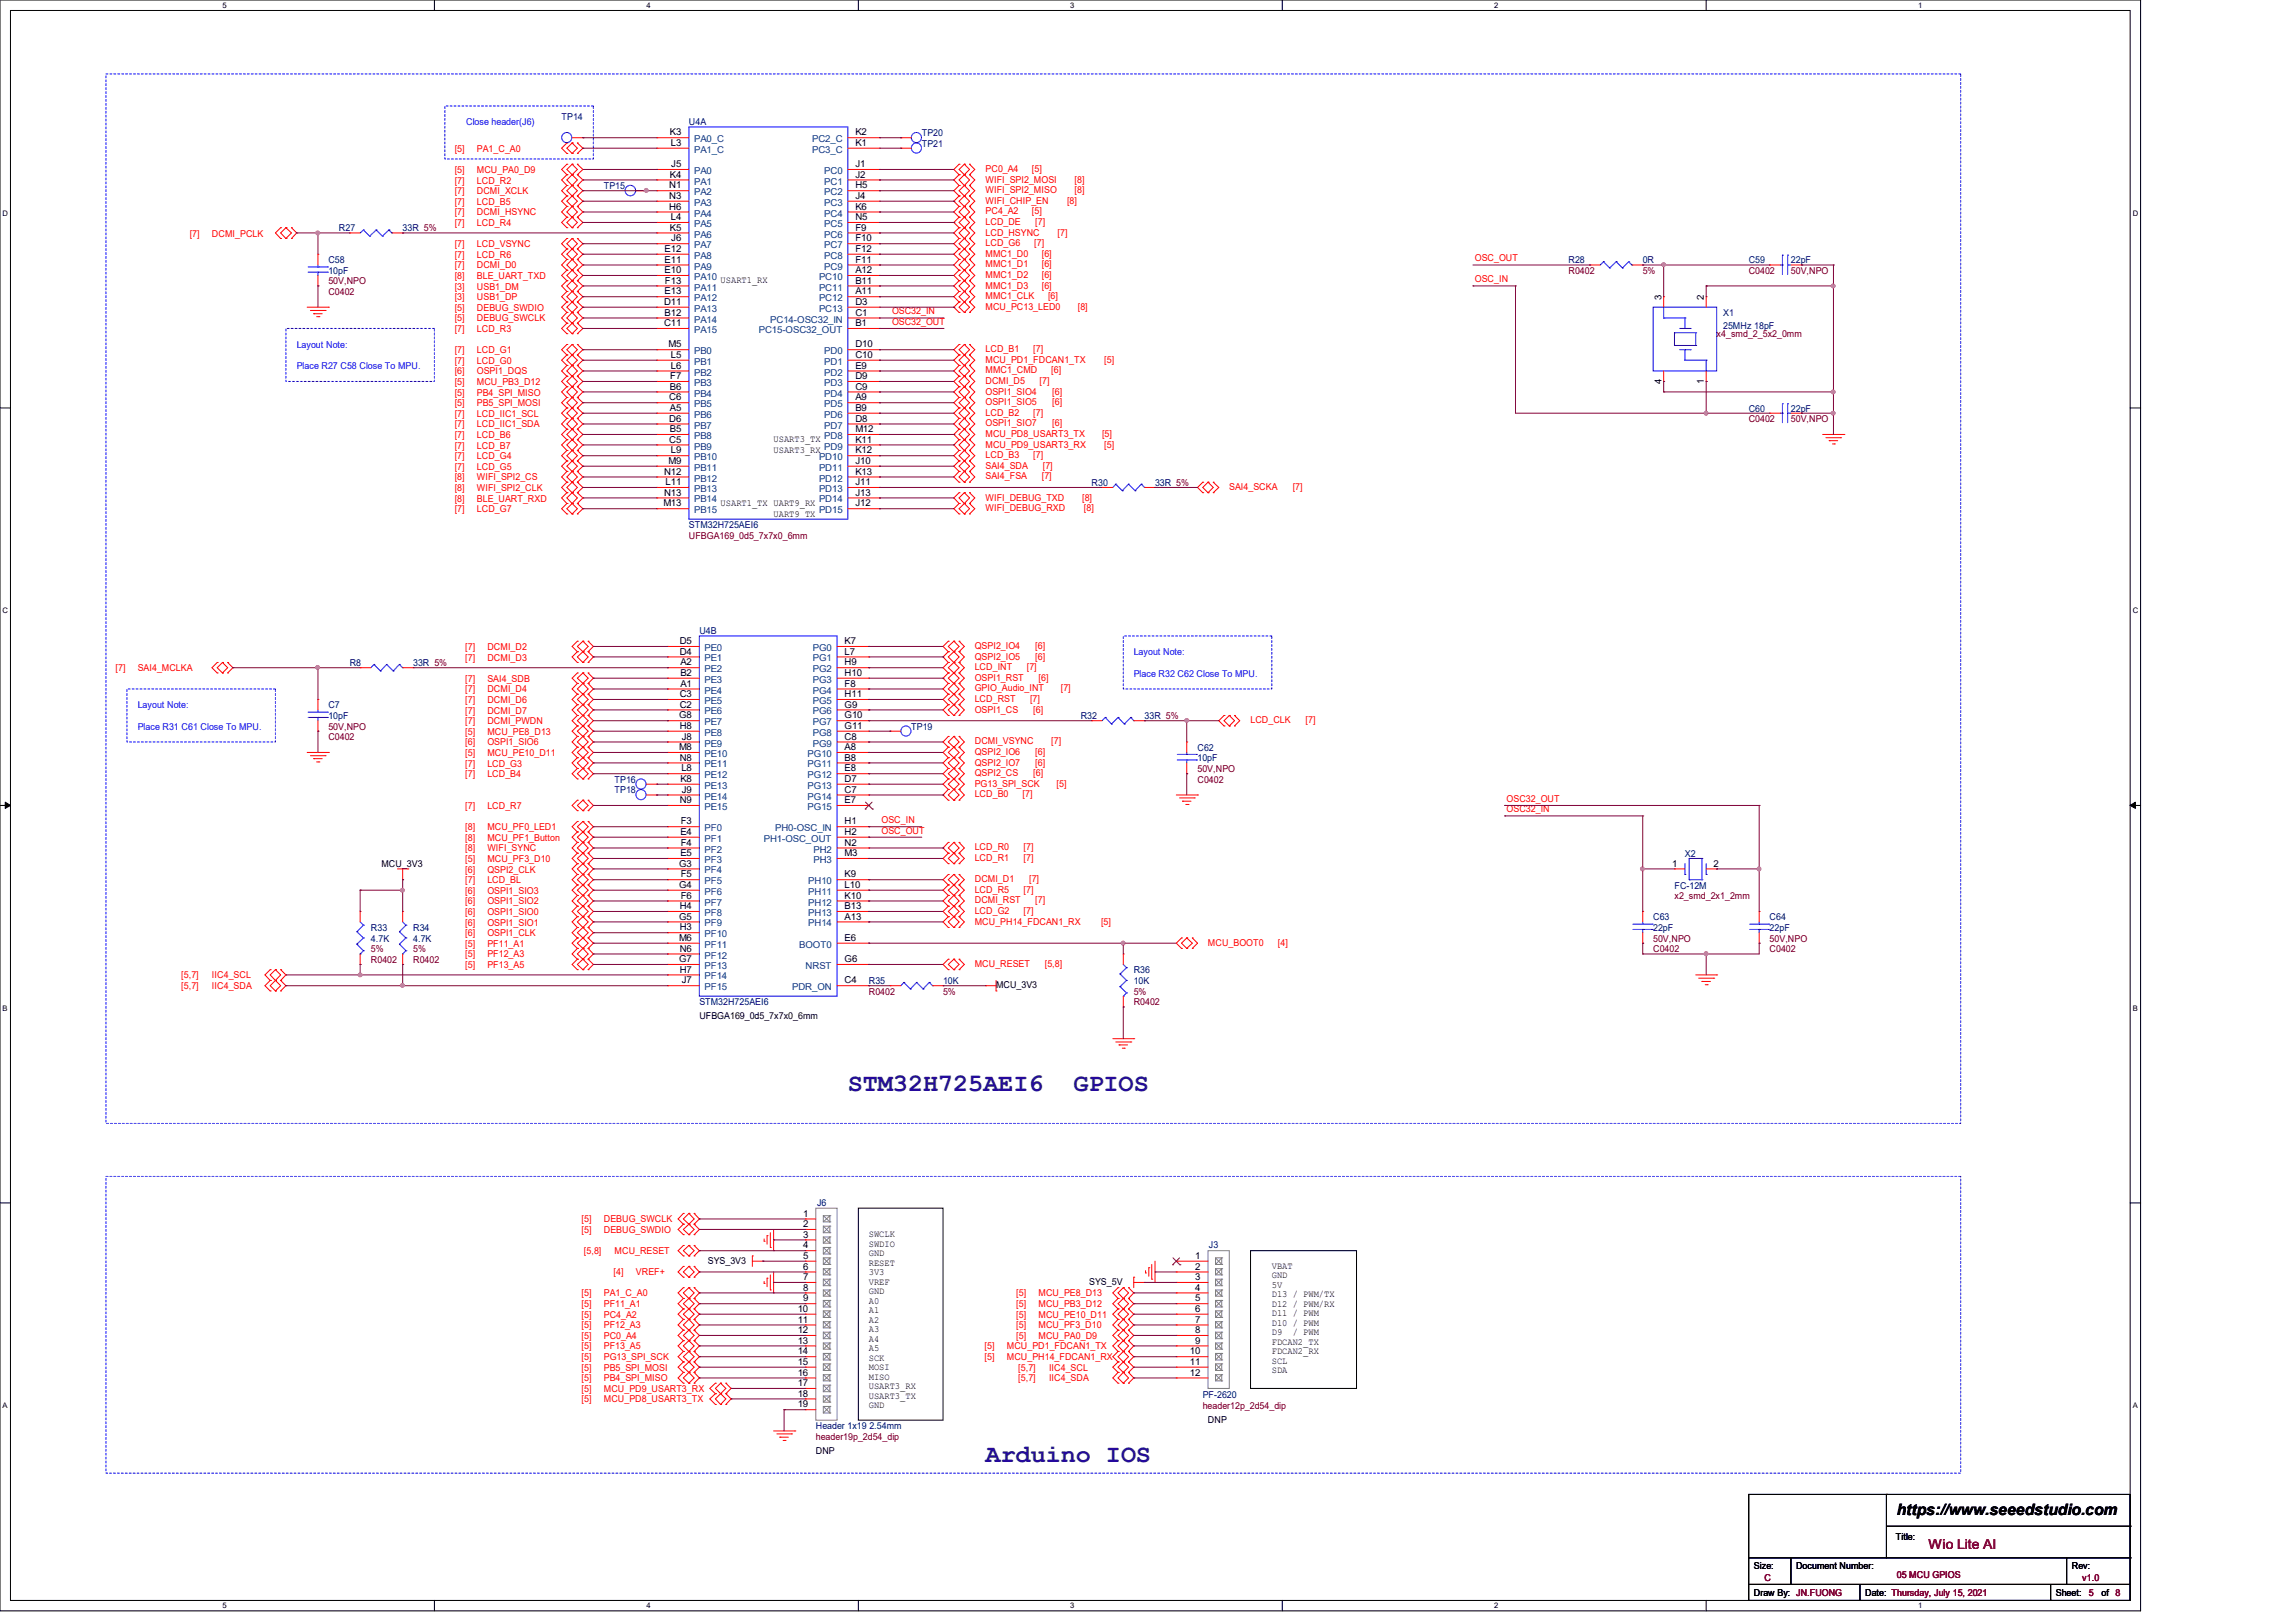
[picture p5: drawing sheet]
<svg xmlns="http://www.w3.org/2000/svg" width="297mm" height="210mm" viewBox="0 0 297 210" stroke-linecap="round" stroke-linejoin="round" font-family="sans-serif">
<defs><g id="words">
<g font-size="3.3" fill="#400080">
<text x="109.7" y="141.2">STM32H725AEI6</text>
<text x="138.9" y="141.2">GPIOS</text>
<text x="127.6" y="189.2">Arduino IOS</text>
</g>
<text font-size="2" x="245.5" y="196.1">https://www.seeedstudio.com</text>
<text font-size="1.8" fill="#800000" x="249.6" y="200.5">Wio Lite AI</text>
<g font-size="1.2" fill="#00f">
<text x="60.3" y="16.2">Close header(J6)</text>
<text x="38.4" y="45">Layout Note:</text>
<text x="38.4" y="47.8">Place R27 C58 Close To MPU.</text>
<text x="146.7" y="84.8">Layout Note:</text>
<text x="146.7" y="87.5">Place R32 C62 Close To MPU.</text>
<text x="17.8" y="91.7">Layout Note:</text>
<text x="17.8" y="94.4">Place R31 C61 Close To MPU.</text>
</g>
<g font-size="1.2" fill="#000080">
<text x="72.7" y="15.5">TP14</text>
<text x="89.2" y="16.2">U4A</text>
<text x="119.3" y="17.6">TP20</text>
<text x="119.3" y="19">TP21</text>
<text x="43.9" y="29.9">R27</text>
<text x="52.1" y="29.9">33R 5%</text>
<text x="78.1" y="24.4">TP15</text>
<text x="42.5" y="34">C58</text>
<text x="42.5" y="35.4">10pF</text>
<text x="203" y="34">R28</text>
<text x="212.6" y="34">0R</text>
<text x="226.3" y="34">C59</text>
<text x="231.8" y="34">22pF</text>
<text x="223" y="40.9">X1</text>
<text x="223" y="42.5">25MHz 18pF</text>
<text x="226.3" y="53.3">C60</text>
<text x="231.8" y="53.3">22pF</text>
<text x="141.3" y="62.9">R30</text>
<text x="149.5" y="62.9">33R 5%</text>
<text x="89.2" y="68.3">STM32H725AEI6</text>
<text x="90.5" y="82">U4B</text>
<text x="45.3" y="86.1">R8</text>
<text x="53.5" y="86.1">33R 5%</text>
<text x="42.5" y="91.7">C7</text>
<text x="42.5" y="93">10pF</text>
<text x="117.9" y="94.4">TP19</text>
<text x="139.9" y="93">R32</text>
<text x="148.1" y="93">33R 5%</text>
<text x="79.5" y="101.3">TP16</text>
<text x="155" y="97.2">C62</text>
<text x="155" y="98.5">10pF</text>
<text x="79.5" y="102.6">TP18</text>
<text x="218.1" y="110.9">X2</text>
<text x="213.9" y="119.1">C63</text>
<text x="216.7" y="115">FC-12M</text>
<text x="229" y="119.1">C64</text>
<text x="48" y="120.4">R33</text>
<text x="48" y="121.8">4.7K</text>
<text x="53.5" y="120.4">R34</text>
<text x="53.5" y="121.8">4.7K</text>
<text x="146.7" y="125.9">R36</text>
<text x="213.9" y="120.4">22pF</text>
<text x="229" y="120.4">22pF</text>
<text x="90.5" y="130">STM32H725AEI6</text>
<text x="112.4" y="127.3">R35</text>
<text x="122" y="127.3">10K</text>
<text x="146.7" y="127.3">10K</text>
<text x="105.7" y="156">J6</text>
<text x="156.5" y="161.5">J3</text>
<text x="105.6" y="184.9">Header 1x19 2.54mm</text>
<text x="155.7" y="180.9">PF-2620</text>
</g>
<g font-size="1.2">
<text x="86.7" y="17.5">K3</text>
<text x="110.7" y="17.5">K2</text>
<text x="86.7" y="23">K4</text>
<text x="86.8" y="18.9">L3</text>
<text x="86.9" y="21.6">J5</text>
<text x="110.7" y="21.6">J1</text>
<text x="110.7" y="23">J2</text>
<text x="110.7" y="18.9">K1</text>
<text x="86.6" y="24.4">N1</text>
<text x="86.6" y="25.7">N3</text>
<text x="86.6" y="27.1">H6</text>
<text x="86.7" y="29.8">K5</text>
<text x="86.8" y="28.5">L4</text>
<text x="110.7" y="24.4">H5</text>
<text x="110.7" y="25.7">J4</text>
<text x="110.7" y="27.1">K6</text>
<text x="110.7" y="28.5">N5</text>
<text x="110.7" y="29.8">F9</text>
<text x="86" y="32.6">E12</text>
<text x="86" y="34">E11</text>
<text x="86" y="35.3">E10</text>
<text x="86.9" y="31.2">J6</text>
<text x="110.7" y="31.2">F10</text>
<text x="110.7" y="32.6">F12</text>
<text x="110.7" y="34">F11</text>
<text x="110.7" y="35.3">A12</text>
<text x="85.9" y="39.5">D11</text>
<text x="86" y="38.1">E13</text>
<text x="86" y="40.9">B12</text>
<text x="86.1" y="36.7">F13</text>
<text x="93.3" y="36.7">USART1_RX</text>
<text x="110.7" y="36.7">B11</text>
<text x="110.7" y="38.1">A11</text>
<text x="110.7" y="39.5">D3</text>
<text x="110.7" y="40.9">C1</text>
<text x="215" y="38.8" transform="rotate(-90 215 38.8)">3</text>
<text x="220.5" y="38.8" transform="rotate(-90 220.5 38.8)">2</text>
<text x="85.9" y="42.2">C11</text>
<text x="86.5" y="45">M5</text>
<text x="86.8" y="46.3">L5</text>
<text x="86.8" y="47.7">L6</text>
<text x="110.7" y="42.2">B1</text>
<text x="110.7" y="45">D10</text>
<text x="110.7" y="46.3">C10</text>
<text x="110.7" y="47.7">E9</text>
<text x="86.6" y="51.8">C6</text>
<text x="86.7" y="50.4">B6</text>
<text x="86.7" y="53.2">A5</text>
<text x="86.7" y="49.1">F7</text>
<text x="110.7" y="49.1">D9</text>
<text x="110.7" y="50.4">C9</text>
<text x="110.7" y="51.8">A9</text>
<text x="110.7" y="53.2">B9</text>
<text x="215" y="49.7" transform="rotate(-90 215 49.7)">4</text>
<text x="220.5" y="49.7" transform="rotate(-90 220.5 49.7)">1</text>
<text x="86.6" y="54.6">D6</text>
<text x="86.6" y="57.3">C5</text>
<text x="86.7" y="55.9">B5</text>
<text x="86.8" y="58.7">L9</text>
<text x="100.1" y="57.2">USART3_TX</text>
<text x="100.1" y="58.6">USART3_RX</text>
<text x="110.7" y="54.6">D8</text>
<text x="110.7" y="55.9">M12</text>
<text x="110.7" y="57.3">K11</text>
<text x="110.7" y="58.7">K12</text>
<text x="85.8" y="65.5">M13</text>
<text x="85.9" y="61.4">N12</text>
<text x="85.9" y="64.1">N13</text>
<text x="86.1" y="62.8">L11</text>
<text x="86.5" y="60">M9</text>
<text x="93.3" y="65.4">USART1_TX UART9_RX</text>
<text x="110.7" y="60">J10</text>
<text x="110.7" y="61.4">K13</text>
<text x="110.7" y="62.8">J11</text>
<text x="110.7" y="64.1">J13</text>
<text x="110.7" y="65.5">J12</text>
<text x="100.1" y="66.8">UART9_TX</text>
<text x="88" y="83.4">D5</text>
<text x="109.3" y="83.4">K7</text>
<text x="88" y="84.7">D4</text>
<text x="88.1" y="86.1">A2</text>
<text x="88.1" y="87.5">B2</text>
<text x="88.1" y="88.9">A1</text>
<text x="109.3" y="84.7">L7</text>
<text x="109.3" y="86.1">H9</text>
<text x="109.3" y="87.5">H10</text>
<text x="109.3" y="88.9">F8</text>
<text x="87.9" y="93">G8</text>
<text x="88" y="90.2">C3</text>
<text x="88" y="91.6">C2</text>
<text x="88" y="94.3">H8</text>
<text x="88.2" y="95.7">J8</text>
<text x="109.3" y="90.2">H11</text>
<text x="109.3" y="91.6">G9</text>
<text x="109.3" y="93">G10</text>
<text x="109.3" y="94.3">G11</text>
<text x="109.3" y="95.7">C8</text>
<text x="87.9" y="97.1">M8</text>
<text x="88" y="98.4">N8</text>
<text x="88.1" y="101.2">K8</text>
<text x="88.2" y="99.8">L8</text>
<text x="109.3" y="97.1">A8</text>
<text x="109.3" y="98.4">B8</text>
<text x="109.3" y="99.8">E8</text>
<text x="109.3" y="101.2">D7</text>
<text x="88" y="103.9">N9</text>
<text x="88.1" y="106.7">F3</text>
<text x="88.2" y="102.6">J9</text>
<text x="109.3" y="102.6">C7</text>
<text x="109.3" y="103.9">E7</text>
<text x="109.3" y="106.7">H1</text>
<text x="49.4" y="112.2">MCU_3V3</text>
<text x="87.9" y="112.1">G3</text>
<text x="88.1" y="108">E4</text>
<text x="88.1" y="110.8">E5</text>
<text x="88.1" y="109.4">F4</text>
<text x="88.1" y="113.5">F5</text>
<text x="109.3" y="108">H2</text>
<text x="109.3" y="109.4">N2</text>
<text x="109.3" y="110.8">M3</text>
<text x="109.3" y="113.5">K9</text>
<text x="216.4" y="112.1">1</text>
<text x="221.8" y="112.1">2</text>
<text x="87.9" y="114.9">G4</text>
<text x="87.9" y="119">G5</text>
<text x="88" y="117.6">H4</text>
<text x="88.1" y="116.3">F6</text>
<text x="109.3" y="114.9">L10</text>
<text x="109.3" y="116.3">K10</text>
<text x="109.3" y="117.6">B13</text>
<text x="109.3" y="119">A13</text>
<text x="87.9" y="121.7">M6</text>
<text x="87.9" y="124.5">G7</text>
<text x="88" y="120.4">H3</text>
<text x="88" y="123.1">N6</text>
<text x="88" y="125.9">H7</text>
<text x="109.3" y="121.7">E6</text>
<text x="109.3" y="124.5">G6</text>
<text x="88.2" y="127.3">J7</text>
<text x="90.5" y="131.8">UFBGA169_0d5_7x7x0_6mm</text>
<text x="109.3" y="127.3">C4</text>
<text x="128.9" y="127.8">MCU_3V3</text>
<text x="103.9" y="157.4">1</text>
<text x="103.9" y="158.8">2</text>
<text x="103.9" y="160.1">3</text>
<text x="103.9" y="161.5">4</text>
<text x="112.4" y="160.1">SWCLK</text>
<text x="112.4" y="161.3">SWDIO</text>
<text x="91.6" y="163.5">SYS_3V3</text>
<text x="103.9" y="162.9">5</text>
<text x="103.9" y="164.3">6</text>
<text x="103.9" y="165.6">7</text>
<text x="103.9" y="167">8</text>
<text x="112.4" y="162.6">GND</text>
<text x="112.4" y="163.8">RESET</text>
<text x="112.4" y="165">3V3</text>
<text x="112.4" y="166.2">VREF</text>
<text x="112.4" y="167.5">GND</text>
<text x="141" y="166.3">SYS_5V</text>
<text x="154.7" y="162.9">1</text>
<text x="154.7" y="164.3">2</text>
<text x="154.7" y="165.6">3</text>
<text x="154.7" y="167">4</text>
<text x="164.6" y="164.2">VBAT</text>
<text x="164.6" y="165.4">GND</text>
<text x="164.6" y="166.7">5V</text>
<text x="164.6" y="167.9">D13 / PWM/TX</text>
<text x="103.2" y="169.8">10</text>
<text x="103.2" y="171.2">11</text>
<text x="103.2" y="172.5">12</text>
<text x="103.2" y="173.9">13</text>
<text x="103.9" y="168.4">9</text>
<text x="112.4" y="168.7">A0</text>
<text x="112.4" y="169.9">A1</text>
<text x="112.4" y="171.2">A2</text>
<text x="112.4" y="172.4">A3</text>
<text x="112.4" y="173.6">A4</text>
<text x="154.7" y="171.2">7</text>
<text x="154.7" y="168.4">5</text>
<text x="154.7" y="169.8">6</text>
<text x="154.7" y="172.5">8</text>
<text x="154.7" y="173.9">9</text>
<text x="164.6" y="169.1">D12 / PWM/RX</text>
<text x="164.6" y="170.3">D11 / PWM</text>
<text x="164.6" y="171.6">D10 / PWM</text>
<text x="164.6" y="172.8">D9</text>
<text x="167.3" y="172.8">/ PWM</text>
<text x="103.2" y="175.3">14</text>
<text x="103.2" y="176.6">15</text>
<text x="103.2" y="178">16</text>
<text x="103.2" y="179.4">17</text>
<text x="112.4" y="174.8">A5</text>
<text x="112.4" y="176.1">SCK</text>
<text x="112.4" y="177.3">MOSI</text>
<text x="112.4" y="178.5">MISO</text>
<text x="112.4" y="179.7">USART3_RX</text>
<text x="154" y="175.3">10</text>
<text x="154" y="176.6">11</text>
<text x="154" y="178">12</text>
<text x="164.6" y="174">FDCAN2_TX</text>
<text x="164.6" y="175.3">FDCAN2_RX</text>
<text x="164.6" y="176.5">SCL</text>
<text x="164.6" y="177.7">SDA</text>
<text x="103.2" y="180.7">18</text>
<text x="103.2" y="182.1">19</text>
<text x="112.4" y="181">USART3_TX</text>
<text x="112.4" y="182.2">GND</text>
<text x="156.3" y="184.1">DNP</text>
<text x="105.6" y="188.1">DNP</text>
<text x="227" y="203">Size:</text>
<text x="232.5" y="203">Document Number:</text>
<text x="245.4" y="199.3">Title:</text>
<text x="268.1" y="203">Rev:</text>
<text x="227" y="206.6">Draw By: JN.FUONG</text>
<text x="241.4" y="206.6">Date: Thursday, July 15, 2021</text>
<text x="266.1" y="206.6">Sheet:</text>
<text x="272" y="206.6">of 8</text>
</g>
<g font-size="1.2" fill="#f00">
<text x="58.8" y="23.7">[7]</text>
<text x="58.8" y="19.6">[5]</text>
<text x="58.8" y="22.4">[5]</text>
<text x="61.7" y="23.7">LCD_R2</text>
<text x="61.7" y="19.6">PA1_C_A0</text>
<text x="61.7" y="22.4">MCU_PA0_D9</text>
<text x="127.5" y="22.3">PC0_A4</text>
<text x="127.5" y="23.6">WIFI_SPI2_MOSI</text>
<text x="133.6" y="22.3">[5]</text>
<text x="139.1" y="23.6">[8]</text>
<text x="58.8" y="29.3">[7]</text>
<text x="58.8" y="27.9">[7]</text>
<text x="58.8" y="26.5">[7]</text>
<text x="58.8" y="25.1">[7]</text>
<text x="61.7" y="29.3">LCD_R4</text>
<text x="61.7" y="27.9">DCMI_HSYNC</text>
<text x="61.7" y="26.5">LCD_B5</text>
<text x="61.7" y="25.1">DCMI_XCLK</text>
<text x="127.5" y="25">WIFI_SPI2_MISO</text>
<text x="127.5" y="27.7">PC4_A2</text>
<text x="127.5" y="29.1">LCD_DE</text>
<text x="127.5" y="26.4">WIFI_CHIP_EN</text>
<text x="133.6" y="27.7">[5]</text>
<text x="134" y="29.1">[7]</text>
<text x="138.1" y="26.4">[8]</text>
<text x="139.1" y="25">[8]</text>
<text x="24.6" y="30.6">[7]</text>
<text x="27.4" y="30.6">DCMI_PCLK</text>
<text x="58.8" y="32">[7]</text>
<text x="58.8" y="34.7">[7]</text>
<text x="58.8" y="33.4">[7]</text>
<text x="61.7" y="32">LCD_VSYNC</text>
<text x="61.7" y="34.7">DCMI_D0</text>
<text x="61.7" y="33.4">LCD_R6</text>
<text x="127.5" y="30.5">LCD_HSYNC</text>
<text x="127.5" y="31.8">LCD_G6</text>
<text x="127.5" y="33.2">MMC1_D0</text>
<text x="127.5" y="36">MMC1_D2</text>
<text x="127.5" y="34.6">MMC1_D1</text>
<text x="133.9" y="31.8">[7]</text>
<text x="134.8" y="33.2">[6]</text>
<text x="134.8" y="36">[6]</text>
<text x="134.8" y="34.6">[6]</text>
<text x="136.9" y="30.5">[7]</text>
<text x="190.9" y="33.8">OSC_OUT</text>
<text x="58.8" y="36.1">[8]</text>
<text x="58.8" y="37.5">[3]</text>
<text x="58.8" y="38.9">[3]</text>
<text x="58.8" y="40.2">[5]</text>
<text x="58.8" y="41.6">[5]</text>
<text x="61.7" y="36.1">BLE_UART_TXD</text>
<text x="61.7" y="37.5">USB1_DM</text>
<text x="61.7" y="38.9">USB1_DP</text>
<text x="61.7" y="40.2">DEBUG_SWDIO</text>
<text x="61.7" y="41.6">DEBUG_SWCLK</text>
<text x="115.4" y="40.7">OSC32_IN</text>
<text x="127.5" y="38.7">MMC1_CLK</text>
<text x="127.5" y="37.3">MMC1_D3</text>
<text x="127.5" y="40.1">MCU_PC13_LED0</text>
<text x="134.8" y="37.3">[6]</text>
<text x="135.6" y="38.7">[6]</text>
<text x="139.5" y="40.1">[8]</text>
<text x="190.9" y="36.5">OSC_IN</text>
<text x="58.8" y="45.7">[7]</text>
<text x="58.8" y="47.1">[7]</text>
<text x="58.8" y="43">[7]</text>
<text x="61.7" y="45.7">LCD_G1</text>
<text x="61.7" y="47.1">LCD_G0</text>
<text x="61.7" y="43">LCD_R3</text>
<text x="115.4" y="42">OSC32_OUT</text>
<text x="127.5" y="45.6">LCD_B1</text>
<text x="127.5" y="46.9">MCU_PD1_FDCAN1_TX</text>
<text x="133.7" y="45.6">[7]</text>
<text x="142.9" y="46.9">[5]</text>
<text x="58.8" y="53.9">[7]</text>
<text x="58.8" y="48.4">[6]</text>
<text x="58.8" y="52.6">[5]</text>
<text x="58.8" y="49.8">[5]</text>
<text x="58.8" y="51.2">[5]</text>
<text x="61.7" y="53.9">LCD_IIC1_SCL</text>
<text x="61.7" y="48.4">OSPI1_DQS</text>
<text x="61.7" y="52.6">PB5_SPI_MOSI</text>
<text x="61.7" y="49.8">MCU_PB3_D12</text>
<text x="61.7" y="51.2">PB4_SPI_MISO</text>
<text x="127.5" y="48.3">MMC1_CMD</text>
<text x="127.5" y="49.7">DCMI_D5</text>
<text x="127.5" y="51.1">OSPI1_SIO4</text>
<text x="127.5" y="52.4">OSPI1_SIO5</text>
<text x="127.5" y="53.8">LCD_B2</text>
<text x="133.7" y="53.8">[7]</text>
<text x="134.5" y="49.7">[7]</text>
<text x="136.1" y="48.3">[6]</text>
<text x="136.2" y="51.1">[6]</text>
<text x="136.2" y="52.4">[6]</text>
<text x="58.8" y="55.3">[7]</text>
<text x="58.8" y="56.7">[7]</text>
<text x="58.8" y="58">[7]</text>
<text x="58.8" y="59.4">[7]</text>
<text x="61.7" y="55.3">LCD_IIC1_SDA</text>
<text x="61.7" y="56.7">LCD_B6</text>
<text x="61.7" y="58">LCD_B7</text>
<text x="61.7" y="59.4">LCD_G4</text>
<text x="127.5" y="55.2">OSPI1_SIO7</text>
<text x="127.5" y="59.3">LCD_B3</text>
<text x="127.5" y="56.6">MCU_PD8_USART3_TX</text>
<text x="127.5" y="57.9">MCU_PD9_USART3_RX</text>
<text x="133.7" y="59.3">[7]</text>
<text x="136.2" y="55.2">[6]</text>
<text x="142.6" y="56.6">[5]</text>
<text x="142.9" y="57.9">[5]</text>
<text x="58.8" y="62.1">[8]</text>
<text x="58.8" y="63.5">[8]</text>
<text x="58.8" y="60.8">[7]</text>
<text x="58.8" y="64.9">[8]</text>
<text x="61.7" y="62.1">WIFI_SPI2_CS</text>
<text x="61.7" y="63.5">WIFI_SPI2_CLK</text>
<text x="61.7" y="60.8">LCD_G5</text>
<text x="61.7" y="64.9">BLE_UART_RXD</text>
<text x="127.5" y="60.7">SAI4_SDA</text>
<text x="127.5" y="62">SAI4_FSA</text>
<text x="127.5" y="64.8">WIFI_DEBUG_TXD</text>
<text x="134.8" y="62">[7]</text>
<text x="135" y="60.7">[7]</text>
<text x="140" y="64.8">[8]</text>
<text x="159.1" y="63.4">SAI4_SCKA</text>
<text x="167.3" y="63.4">[7]</text>
<text x="58.8" y="66.3">[7]</text>
<text x="61.7" y="66.3">LCD_G7</text>
<text x="127.5" y="66.1">WIFI_DEBUG_RXD</text>
<text x="140.3" y="66.1">[8]</text>
<text x="126.2" y="84">QSPI2_IO4</text>
<text x="134" y="84">[6]</text>
<text x="14.9" y="86.9">[7]</text>
<text x="17.8" y="86.9">SAI4_MCLKA</text>
<text x="60.2" y="85.5">[7]</text>
<text x="60.2" y="88.2">[7]</text>
<text x="60.2" y="89.6">[7]</text>
<text x="60.2" y="84.1">[7]</text>
<text x="63.1" y="85.5">DCMI_D3</text>
<text x="63.1" y="88.2">SAI4_SDB</text>
<text x="63.1" y="89.6">DCMI_D4</text>
<text x="63.1" y="84.1">DCMI_D2</text>
<text x="126.2" y="89.4">GPIO_Audio_INT</text>
<text x="126.2" y="86.7">LCD_INT</text>
<text x="126.2" y="85.3">QSPI2_IO5</text>
<text x="126.2" y="88.1">OSPI1_RST</text>
<text x="132.9" y="86.7">[7]</text>
<text x="134" y="85.3">[6]</text>
<text x="134.4" y="88.1">[6]</text>
<text x="137.3" y="89.4">[7]</text>
<text x="60.2" y="91">[7]</text>
<text x="60.2" y="92.3">[7]</text>
<text x="60.2" y="95.1">[5]</text>
<text x="60.2" y="93.7">[7]</text>
<text x="63.1" y="91">DCMI_D6</text>
<text x="63.1" y="92.3">DCMI_D7</text>
<text x="63.1" y="95.1">MCU_PE8_D13</text>
<text x="63.1" y="93.7">DCMI_PWDN</text>
<text x="126.2" y="90.8">LCD_RST</text>
<text x="126.2" y="92.2">OSPI1_CS</text>
<text x="133.3" y="90.8">[7]</text>
<text x="133.7" y="92.2">[6]</text>
<text x="161.8" y="93.6">LCD_CLK</text>
<text x="168.9" y="93.6">[7]</text>
<text x="60.2" y="97.8">[5]</text>
<text x="60.2" y="99.2">[7]</text>
<text x="60.2" y="96.4">[6]</text>
<text x="60.2" y="100.6">[7]</text>
<text x="63.1" y="97.8">MCU_PE10_D11</text>
<text x="63.1" y="99.2">LCD_G3</text>
<text x="63.1" y="96.4">OSPI1_SIO6</text>
<text x="63.1" y="100.6">LCD_B4</text>
<text x="126.2" y="96.3">DCMI_VSYNC</text>
<text x="126.2" y="97.7">QSPI2_IO6</text>
<text x="126.2" y="99.1">QSPI2_IO7</text>
<text x="126.2" y="100.4">QSPI2_CS</text>
<text x="126.2" y="101.8">PG13_SPI_SCK</text>
<text x="133.7" y="100.4">[6]</text>
<text x="134" y="97.7">[6]</text>
<text x="134" y="99.1">[6]</text>
<text x="136.1" y="96.3">[7]</text>
<text x="136.7" y="101.8">[5]</text>
<text x="60.2" y="107.4">[8]</text>
<text x="60.2" y="104.7">[7]</text>
<text x="63.1" y="107.4">MCU_PF0_LED1</text>
<text x="63.1" y="104.7">LCD_R7</text>
<text x="114.1" y="106.5">OSC_IN</text>
<text x="114.1" y="107.9">OSC_OUT</text>
<text x="126.2" y="103.2">LCD_B0</text>
<text x="132.3" y="103.2">[7]</text>
<text x="195" y="105.1">OSC32_IN</text>
<text x="195" y="103.8">OSC32_OUT</text>
<text x="60.2" y="111.5">[5]</text>
<text x="60.2" y="112.9">[6]</text>
<text x="60.2" y="110.2">[8]</text>
<text x="60.2" y="108.8">[8]</text>
<text x="63.1" y="111.5">MCU_PF3_D10</text>
<text x="63.1" y="112.9">QSPI2_CLK</text>
<text x="63.1" y="110.2">WIFI_SYNC</text>
<text x="63.1" y="108.8">MCU_PF1_Button</text>
<text x="126.2" y="111.4">LCD_R1</text>
<text x="126.2" y="110">LCD_R0</text>
<text x="132.5" y="111.4">[7]</text>
<text x="132.5" y="110">[7]</text>
<text x="60.2" y="115.7">[6]</text>
<text x="60.2" y="117">[6]</text>
<text x="60.2" y="119.8">[6]</text>
<text x="60.2" y="118.4">[6]</text>
<text x="60.2" y="114.3">[7]</text>
<text x="63.1" y="115.7">OSPI1_SIO3</text>
<text x="63.1" y="117">OSPI1_SIO2</text>
<text x="63.1" y="119.8">OSPI1_SIO1</text>
<text x="63.1" y="118.4">OSPI1_SIO0</text>
<text x="63.1" y="114.3">LCD_BL</text>
<text x="126.2" y="114.1">DCMI_D1</text>
<text x="126.2" y="115.5">LCD_R5</text>
<text x="126.2" y="116.9">DCMI_RST</text>
<text x="126.2" y="118.3">LCD_G2</text>
<text x="126.2" y="119.6">MCU_PH14_FDCAN1_RX</text>
<text x="132.5" y="115.5">[7]</text>
<text x="132.5" y="118.3">[7]</text>
<text x="133.2" y="114.1">[7]</text>
<text x="134" y="116.9">[7]</text>
<text x="142.5" y="119.6">[5]</text>
<text x="60.2" y="121.2">[6]</text>
<text x="60.2" y="122.5">[5]</text>
<text x="60.2" y="123.9">[5]</text>
<text x="60.2" y="125.3">[5]</text>
<text x="63.1" y="121.2">OSPI1_CLK</text>
<text x="63.1" y="122.5">PF11_A1</text>
<text x="63.1" y="123.9">PF12_A3</text>
<text x="63.1" y="125.3">PF13_A5</text>
<text x="126.2" y="125.1">MCU_RESET</text>
<text x="135.2" y="125.1">[5,8]</text>
<text x="156.3" y="122.4">MCU_BOOT0</text>
<text x="165.4" y="122.4">[4]</text>
<text x="23.5" y="126.6">[5,7]</text>
<text x="23.5" y="128">[5,7]</text>
<text x="27.4" y="126.6">IIC4_SCL</text>
<text x="27.4" y="128">IIC4_SDA</text>
<text x="75.3" y="158.2">[5]</text>
<text x="75.3" y="159.6">[5]</text>
<text x="78.1" y="158.2">DEBUG_SWCLK</text>
<text x="78.1" y="159.6">DEBUG_SWDIO</text>
<text x="75.3" y="167.8">[5]</text>
<text x="75.6" y="162.3">[5,8]</text>
<text x="78.1" y="167.8">PA1_C_A0</text>
<text x="79.4" y="165">[4]</text>
<text x="79.5" y="162.3">MCU_RESET</text>
<text x="82.3" y="165">VREF+</text>
<text x="131.5" y="167.8">[5]</text>
<text x="134.4" y="167.8">MCU_PE8_D13</text>
<text x="75.3" y="173.3">[5]</text>
<text x="75.3" y="169.2">[5]</text>
<text x="75.3" y="170.5">[5]</text>
<text x="75.3" y="171.9">[5]</text>
<text x="78.1" y="173.3">PC0_A4</text>
<text x="78.1" y="169.2">PF11_A1</text>
<text x="78.1" y="170.5">PC4_A2</text>
<text x="78.1" y="171.9">PF12_A3</text>
<text x="131.5" y="171.9">[5]</text>
<text x="131.5" y="173.3">[5]</text>
<text x="131.5" y="170.5">[5]</text>
<text x="131.5" y="169.2">[5]</text>
<text x="134.4" y="171.9">MCU_PF3_D10</text>
<text x="134.4" y="173.3">MCU_PA0_D9</text>
<text x="134.4" y="170.5">MCU_PE10_D11</text>
<text x="134.4" y="169.2">MCU_PB3_D12</text>
<text x="75.3" y="174.6">[5]</text>
<text x="75.3" y="176">[5]</text>
<text x="75.3" y="177.4">[5]</text>
<text x="75.3" y="178.7">[5]</text>
<text x="78.1" y="174.6">PF13_A5</text>
<text x="78.1" y="176">PG13_SPI_SCK</text>
<text x="78.1" y="177.4">PB5_SPI_MOSI</text>
<text x="78.1" y="178.7">PB4_SPI_MISO</text>
<text x="127.4" y="174.6">[5]</text>
<text x="127.4" y="176">[5]</text>
<text x="130.3" y="174.6">MCU_PD1_FDCAN1_TX</text>
<text x="130.3" y="176">MCU_PH14_FDCAN1_RX</text>
<text x="131.8" y="177.4">[5,7]</text>
<text x="131.8" y="178.7">[5,7]</text>
<text x="135.8" y="177.4">IIC4_SCL</text>
<text x="135.8" y="178.7">IIC4_SDA</text>
<text x="75.3" y="180.1">[5]</text>
<text x="75.3" y="181.5">[5]</text>
<text x="78.1" y="180.1">MCU_PD9_USART3_RX</text>
<text x="78.1" y="181.5">MCU_PD8_USART3_TX</text>
</g>
<g font-size="1.2" fill="#004080">
<text x="89.8" y="18.4">PA0_C</text>
<text x="89.8" y="19.8">PA1_C</text>
<text x="89.8" y="22.5">PA0</text>
<text x="89.8" y="23.9">PA1</text>
<text x="105.1" y="18.4">PC2_C</text>
<text x="105.1" y="19.8">PC3_C</text>
<text x="106.7" y="22.5">PC0</text>
<text x="106.7" y="23.9">PC1</text>
<text x="89.8" y="25.3">PA2</text>
<text x="89.8" y="26.6">PA3</text>
<text x="89.8" y="28">PA4</text>
<text x="89.8" y="29.4">PA5</text>
<text x="106.7" y="25.3">PC2</text>
<text x="106.7" y="26.6">PC3</text>
<text x="106.7" y="28">PC4</text>
<text x="106.7" y="29.4">PC5</text>
<text x="89.8" y="30.7">PA6</text>
<text x="89.8" y="32.1">PA7</text>
<text x="89.8" y="33.5">PA8</text>
<text x="89.8" y="34.9">PA9</text>
<text x="106.7" y="30.7">PC6</text>
<text x="106.7" y="32.1">PC7</text>
<text x="106.7" y="33.5">PC8</text>
<text x="106.7" y="34.9">PC9</text>
<text x="89.8" y="36.2">PA10</text>
<text x="89.8" y="37.6">PA11</text>
<text x="89.8" y="39">PA12</text>
<text x="89.8" y="40.3">PA13</text>
<text x="89.8" y="41.7">PA14</text>
<text x="99.7" y="41.7">PC14-OSC32_IN</text>
<text x="106" y="36.2">PC10</text>
<text x="106" y="37.6">PC11</text>
<text x="106" y="39">PC12</text>
<text x="106" y="40.3">PC13</text>
<text x="89.8" y="43.1">PA15</text>
<text x="89.8" y="45.8">PB0</text>
<text x="89.8" y="47.2">PB1</text>
<text x="98.2" y="43.1">PC15-OSC32_OUT</text>
<text x="106.7" y="45.8">PD0</text>
<text x="106.7" y="47.2">PD1</text>
<text x="89.8" y="48.6">PB2</text>
<text x="89.8" y="50">PB3</text>
<text x="89.8" y="51.3">PB4</text>
<text x="89.8" y="52.7">PB5</text>
<text x="106.7" y="48.6">PD2</text>
<text x="106.7" y="50">PD3</text>
<text x="106.7" y="51.3">PD4</text>
<text x="106.7" y="52.7">PD5</text>
<text x="89.8" y="54.1">PB6</text>
<text x="89.8" y="55.5">PB7</text>
<text x="89.8" y="56.8">PB8</text>
<text x="89.8" y="58.2">PB9</text>
<text x="89.8" y="59.6">PB10</text>
<text x="106" y="59.6">PD10</text>
<text x="106.7" y="54.1">PD6</text>
<text x="106.7" y="55.5">PD7</text>
<text x="106.7" y="56.8">PD8</text>
<text x="106.7" y="58.2">PD9</text>
<text x="89.8" y="60.9">PB11</text>
<text x="89.8" y="62.3">PB12</text>
<text x="89.8" y="63.7">PB13</text>
<text x="89.8" y="65">PB14</text>
<text x="106" y="60.9">PD11</text>
<text x="106" y="62.3">PD12</text>
<text x="106" y="63.7">PD13</text>
<text x="106" y="65">PD14</text>
<text x="89.8" y="66.4">PB15</text>
<text x="106" y="66.4">PD15</text>
<text x="91.2" y="84.2">PE0</text>
<text x="91.2" y="85.6">PE1</text>
<text x="91.2" y="87">PE2</text>
<text x="91.2" y="88.3">PE3</text>
<text x="91.2" y="89.7">PE4</text>
<text x="105.2" y="84.2">PG0</text>
<text x="105.2" y="85.6">PG1</text>
<text x="105.2" y="87">PG2</text>
<text x="105.2" y="88.3">PG3</text>
<text x="105.2" y="89.7">PG4</text>
<text x="91.2" y="91.1">PE5</text>
<text x="91.2" y="92.5">PE6</text>
<text x="91.2" y="93.9">PE7</text>
<text x="91.2" y="95.2">PE8</text>
<text x="105.2" y="91.1">PG5</text>
<text x="105.2" y="92.5">PG6</text>
<text x="105.2" y="93.9">PG7</text>
<text x="105.2" y="95.2">PG8</text>
<text x="91.2" y="96.6">PE9</text>
<text x="91.2" y="98">PE10</text>
<text x="91.2" y="99.3">PE11</text>
<text x="91.2" y="100.7">PE12</text>
<text x="104.5" y="98">PG10</text>
<text x="104.5" y="99.3">PG11</text>
<text x="104.5" y="100.7">PG12</text>
<text x="105.2" y="96.6">PG9</text>
<text x="91.2" y="102.1">PE13</text>
<text x="91.2" y="103.5">PE14</text>
<text x="91.2" y="104.8">PE15</text>
<text x="91.2" y="107.6">PF0</text>
<text x="100.3" y="107.6">PH0-OSC_IN</text>
<text x="104.5" y="102.1">PG13</text>
<text x="104.5" y="103.5">PG14</text>
<text x="104.5" y="104.8">PG15</text>
<text x="91.2" y="108.9">PF1</text>
<text x="91.2" y="110.3">PF2</text>
<text x="91.2" y="111.7">PF3</text>
<text x="91.2" y="113">PF4</text>
<text x="98.8" y="108.9">PH1-OSC_OUT</text>
<text x="105.3" y="110.3">PH2</text>
<text x="105.3" y="111.7">PH3</text>
<text x="91.2" y="114.4">PF5</text>
<text x="91.2" y="115.8">PF6</text>
<text x="91.2" y="117.2">PF7</text>
<text x="91.2" y="118.5">PF8</text>
<text x="91.2" y="119.9">PF9</text>
<text x="104.6" y="114.4">PH10</text>
<text x="104.6" y="115.8">PH11</text>
<text x="104.6" y="117.2">PH12</text>
<text x="104.6" y="118.5">PH13</text>
<text x="104.6" y="119.9">PH14</text>
<text x="91.2" y="121.3">PF10</text>
<text x="91.2" y="122.6">PF11</text>
<text x="91.2" y="124">PF12</text>
<text x="91.2" y="125.4">PF13</text>
<text x="103.4" y="122.6">BOOT0</text>
<text x="104.3" y="125.4">NRST</text>
<text x="91.2" y="126.7">PF14</text>
<text x="91.2" y="128.1">PF15</text>
<text x="102.5" y="128.1">PDR_ON</text>
</g>
<g font-size="1.2" fill="#800000">
<text x="203" y="35.4">R0402</text>
<text x="212.6" y="35.4">5%</text>
<text x="226.3" y="35.4">C0402</text>
<text x="231.8" y="35.4">50V,NPO</text>
<text x="42.5" y="38.1">C0402</text>
<text x="42.5" y="36.8">50V,NPO</text>
<text x="222.2" y="43.6">x4_smd_2_5x2_0mm</text>
<text x="226.3" y="54.6">C0402</text>
<text x="231.8" y="54.6">50V,NPO</text>
<text x="89.2" y="69.7">UFBGA169_0d5_7x7x0_6mm</text>
<text x="42.5" y="95.8">C0402</text>
<text x="42.5" y="94.4">50V,NPO</text>
<text x="155" y="101.3">C0402</text>
<text x="155" y="99.9">50V,NPO</text>
<text x="216.7" y="116.3">x2_smd_2x1_2mm</text>
<text x="48" y="123.2">5%</text>
<text x="48" y="124.6">R0402</text>
<text x="53.5" y="123.2">5%</text>
<text x="53.5" y="124.6">R0402</text>
<text x="213.9" y="123.2">C0402</text>
<text x="213.9" y="121.8">50V,NPO</text>
<text x="229" y="123.2">C0402</text>
<text x="229" y="121.8">50V,NPO</text>
<text x="112.4" y="128.7">R0402</text>
<text x="122" y="128.7">5%</text>
<text x="146.7" y="128.7">5%</text>
<text x="146.7" y="130">R0402</text>
<text x="155.7" y="182.3">header12p_2d54_dip</text>
<text x="105.6" y="186.3">header19p_2d54_dip</text>
<text x="228.3" y="204.6">C</text>
<text x="245.5" y="204.1">05 MCU GPIOS</text>
<text x="269.5" y="204.6">v1.0</text>
<text x="270.3" y="206.6">5</text>
</g>
<g font-size="1">
<text x="28.8" y="1">5</text>
<text x="83.7" y="1">4</text>
<text x="138.5" y="1">3</text>
<text x="193.4" y="1">2</text>
<text x="248.2" y="1">1</text>
<text x=".3" y="27.9">D</text>
<text x="276" y="27.9">D</text>
<text x=".3" y="79.4">C</text>
<text x="276" y="79.4">C</text>
<text x=".3" y="130.8">B</text>
<text x="276" y="130.8">B</text>
<text x=".3" y="182.2">A</text>
<text x="276" y="182.2">A</text>
<text x="28.8" y="208.1">5</text>
<text x="83.7" y="208.1">4</text>
<text x="138.5" y="208.1">3</text>
<text x="193.4" y="208.1">2</text>
<text x="248.2" y="208.1">1</text>
</g>
</g></defs>
<path d="M0 0h277v208.4h-277zM1.4 1.4h274.3v205.7h-274.3z" fill="none" stroke="#000" stroke-width=".13"/>
<g fill="#fff">
<path d="M28.8 .1h.5v1.1h-.5z"/>
<path d="M28.8 207.2h.5v1.1h-.5z"/>
</g>
<path d="M56.2 0v1.4M56.2 207.1v1.3" fill="none" stroke="#000" stroke-width=".13"/>
<g fill="#fff">
<path d="M83.7 .1h.5v1.1h-.5z"/>
<path d="M83.7 207.2h.5v1.1h-.5z"/>
</g>
<path d="M111.1 0v1.4M111.1 207.1v1.3" fill="none" stroke="#000" stroke-width=".13"/>
<g fill="#fff">
<path d="M138.5 .1h.6v1.1h-.6z"/>
<path d="M138.5 207.2h.6v1.1h-.6z"/>
</g>
<path d="M165.9 0v1.4M165.9 207.1v1.3" fill="none" stroke="#000" stroke-width=".13"/>
<g fill="#fff">
<path d="M193.4 .1h.5v1.1h-.5z"/>
<path d="M193.4 207.2h.5v1.1h-.5z"/>
</g>
<path d="M220.8 0v1.4M220.8 207.1v1.3" fill="none" stroke="#000" stroke-width=".13"/>
<g fill="#fff">
<path d="M248.2 .1h.6v1.1h-.6z"/>
<path d="M248.2 207.2h.6v1.1h-.6z"/>
<path d="M.3 27.1h.8v1.1h-.8z"/>
<path d="M276 27.1h.7v1.1h-.7z"/>
<path d="M.3 78.5h.8v1.1h-.8z"/>
<path d="M276 78.5h.7v1.1h-.7z"/>
</g>
<path d="M0 52.8h1.4M275.7 52.8h1.3" fill="none" stroke="#000" stroke-width=".13"/>
<g fill="#fff">
<path d="M.3 129.9h.7v1.1h-.7z"/>
<path d="M276 129.9h.6v1.1h-.6z"/>
</g>
<path d="M0 104.2h1.4M275.7 104.2h1.3" fill="none" stroke="#000" stroke-width=".13"/>
<path d="M.7 103.8l.7 .4-.7 .4zM275.7 104.2l.7-.4v.8z" fill="#000" stroke="#000" stroke-width=".13"/>
<g fill="#fff">
<path d="M.3 181.4h.7v1.1h-.7z"/>
<path d="M276 181.4h.6v1.1h-.6z"/>
</g>
<g fill="none" stroke="#000" stroke-width=".13">
<path d="M0 155.7h1.4M111.1 156.3h10.9v27.5h-10.9zM275.7 155.7h1.3M161.8 161.8h13.8v17.9h-13.8zM226.3 193.4h49.4v13.7h-49.4zM244.1 193.4h.1M244.1 193.4v8.2M244.1 197.5h31.6M275.7 197.5h.1M226.3 205h.1M226.3 205h49.4M226.3 201.6h49.4"/>
<path d="M231.8 205h.1M231.8 201.6v3.4M240.7 207.1h.1M240.7 205v2.1M265.4 207.1h.1M265.4 205v2.1M267.5 205h.1M267.5 201.6v3.4M275.7 201.6h.1"/>
</g>
<path d="M13.7 9.6h240v135.8h-240zM57.6 13.7h19.2v6.9h-19.2zM37 42.5h19.2v6.9h-19.2zM16.4 89.2h19.2v6.8h-19.2zM145.4 82.3h19.2v6.9h-19.2zM13.7 152.2h240v38.4h-240z" fill="none" stroke="#00f" stroke-width=".13" stroke-dasharray=".3 .3"/>
<g fill="none" stroke="#f00" stroke-width=".13">
<path d="M73.4 18.5h.1M73.4 19.9h.1M73.4 18.5l-.7 .7 .7 .7M74 19.9h.1M74 18.5h.1M74 18.5l-.6 .7 .6 .7M74 18.5l.7 .7-.7 .7M74 17.8h1.4M74.7 18.5h.1M74.7 19.9h.1M74.7 18.5l.7 .7-.7 .7M75.4 17.8h.1"/>
<path d="M85 17.8h.1M85 19.2h.1M85 17.8h4.2M85 19.2h4.2M109.7 17.8h4.1M109.7 19.2h4.1M113.8 17.8h.1M113.8 19.2h.1M116.6 17.8h.1M116.6 19.2h.1M116.6 17.8h1.3M116.6 19.2h1.3"/>
<path d="M36.3 29.5h.1M36.3 30.9h.1M36.3 29.5l-.7 .6 .7 .8M37 30.9h.1M37 29.5h.1M37 29.5l-.7 .6 .7 .8M37 29.5l.7 .6-.7 .8M37.7 29.5h.1M37.7 30.9h.1M37.7 29.5l.7 .6-.7 .8M39.8 39.8h2.7M41.1 32.9h.1"/>
<path d="M41.1 37h.1M41.1 32.9v1.4M41.1 35.6v1.4M42.5 39.8h.1M45.3 30.1h.1M45.3 30.1h1.3M50.7 30.1h1.4M52.1 30.1h.1M73.4 22.6h.1M73.4 24h.1M73.4 28.1h.1M73.4 29.5h.1"/>
<path d="M73.4 30.9h.1M73.4 32.2h.1M73.4 33.6h.1M73.4 35h.1M73.4 36.3h.1M73.4 37.7h.1M73.4 39.1h.1M73.4 26.7h.1M73.4 21.3h.1M73.4 25.4h.1M73.4 22.6l-.7 .7 .7 .7M73.4 25.4l-.7 .6 .7 .7"/>
<path d="M73.4 28.1l-.7 .7 .7 .7M73.4 30.9l-.7 .6 .7 .7M73.4 33.6l-.7 .7 .7 .7M73.4 35l-.7 .6 .7 .7M73.4 36.3l-.7 .7 .7 .7M73.4 37.7l-.7 .7 .7 .7M73.4 32.2l-.7 .7 .7 .7M73.4 26.7l-.7 .7 .7 .7M73.4 24l-.7 .7 .7 .7M73.4 39.1l-.7 .7 .7 .6M73.4 21.3l-.7 .6 .7 .7M74 24h.1"/>
<path d="M74 22.6h.1M74 29.5h.1M74 28.1h.1M74 32.2h.1M74 30.9h.1M74 35h.1M74 33.6h.1M74 36.3h.1M74 37.7h.1M74 39.1h.1M74 26.7h.1M74 21.3h.1"/>
<path d="M74 25.4h.1M74 21.3l.7 .6-1.3 1.4 .6 .7M74 21.3l-.6 .6 1.3 1.4-.7 .7M74 26.7l.7 .7-1.3 1.4 .6 .7M74 26.7l-.6 .7 1.3 1.4-.7 .7M74 30.9l-.6 .6 1.3 1.4-.7 .7M74 30.9l.7 .6-1.3 1.4 .6 .7M74 33.6l-.6 .7 1.3 1.3-1.3 1.4 .6 .7M74 33.6l.7 .7-1.3 1.3 1.3 1.4-.7 .7M74 37.7l-.6 .7 1.3 1.4-.7 .6M74 37.7l.7 .7-1.3 1.4 .6 .6M74 24l.7 .7-1.3 1.3 .6 .7"/>
<path d="M74 24l-.6 .7 1.3 1.3-.7 .7M74.7 22.6h.1M74.7 24h.1M74.7 28.1h.1M74.7 29.5h.1M74.7 30.9h.1M74.7 32.2h.1M74.7 33.6h.1M74.7 35h.1M74.7 36.3h.1M74.7 37.7h.1M74.7 39.1h.1"/>
<path d="M74.7 26.7h.1M74.7 21.3h.1M74.7 25.4h.1M74.7 22.6l.7 .7-.7 .7M74.7 28.1l.7 .7-.7 .7M74.7 33.6l.7 .7-.7 .7M74.7 30.9l.7 .6-.7 .7M74.7 35l.7 .6-.7 .7M74.7 36.3l.7 .7-.7 .7M74.7 37.7l.7 .7-.7 .7M74.7 32.2l.7 .7-.7 .7M74.7 26.7l.7 .7-.7 .7"/>
<path d="M74.7 39.1l.7 .7-.7 .6M74.7 21.3l.7 .6-.7 .7M74.7 25.4l.7 .6-.7 .7M74.7 24l.7 .7-.7 .7M82.3 24.7h1.4M83.7 24.7h.1M85 21.9h.1M85 23.3h.1M85 24.7h.1M85 26h.1M85 27.4h.1M85 28.8h.1"/>
<path d="M85 30.1h.1M85 31.5h.1M85 32.9h.1M85 34.3h.1M85 35.6h.1M85 37h.1M85 38.4h.1M85 39.8h.1M85 39.8h4.2M85 24.7h4.2M85 21.9h4.2M85 23.3h4.2"/>
<path d="M85 26h4.2M85 27.4h4.2M85 28.8h4.2M85 30.1h4.2M85 31.5h4.2M85 32.9h4.2M85 34.3h4.2M85 35.6h4.2M85 37h4.2M85 38.4h4.2M109.7 39.8h4.1M109.7 24.7h4.1"/>
<path d="M109.7 21.9h4.1M109.7 23.3h4.1M109.7 26h4.1M109.7 27.4h4.1M109.7 28.8h4.1M109.7 30.1h4.1M109.7 31.5h4.1M109.7 32.9h4.1M109.7 34.3h4.1M109.7 35.6h4.1M109.7 37h4.1M109.7 38.4h4.1"/>
<path d="M113.8 21.9h.1M113.8 23.3h.1M113.8 24.7h.1M113.8 26h.1M113.8 27.4h.1M113.8 28.8h.1M113.8 30.1h.1M113.8 31.5h.1M113.8 32.9h.1M113.8 34.3h.1M113.8 35.6h.1M113.8 37h.1"/>
<path d="M113.8 38.4h.1M113.8 39.8h.1M124.1 25.4h.1M124.1 24h.1M124.1 28.1h.1M124.1 26.7h.1M124.1 30.9h.1M124.1 29.5h.1M124.1 32.2h.1M124.1 33.6h.1M124.1 39.1h.1M124.1 37.7h.1"/>
<path d="M124.1 36.3h.1M124.1 35h.1M124.1 22.6h.1M124.1 21.3h.1M124.1 24l-.7 .7 .7 .7M124.1 29.5l-.7 .6 .7 .8M124.1 26.7l-.7 .7 .7 .7M124.1 30.9l-.7 .6 .7 .7M124.1 32.2l-.7 .7 .7 .7M124.1 37.7l-.7 .7 .7 .7M124.1 33.6l-.7 .7 .7 .7M124.1 36.3l-.7 .7 .7 .7"/>
<path d="M124.1 35l-.7 .6 .7 .7M124.1 21.3l-.7 .6 .7 .7M124.1 22.6l-.7 .7 .7 .7M124.1 39.1l-.7 .7 .7 .6M124.1 28.1l-.7 .7 .7 .7M124.1 25.4l-.7 .6 .7 .7M124.8 24h.1M124.8 25.4h.1M124.8 26.7h.1M124.8 28.1h.1M124.8 29.5h.1M124.8 30.9h.1"/>
<path d="M124.8 32.2h.1M124.8 33.6h.1M124.8 37.7h.1M124.8 39.1h.1M124.8 36.3h.1M124.8 35h.1M124.8 21.3h.1M124.8 22.6h.1M124.8 24l.7 .7-1.4 1.3 .7 .7M124.8 24l-.7 .7 1.4 1.3-.7 .7M124.8 26.7l.7 .7-1.4 1.4 1.4 1.3-.7 .8M124.8 26.7l-.7 .7 .7 .7"/>
<path d="M124.8 28.1l.7 .7-1.4 1.3 .7 .8M124.8 30.9l.7 .6-1.4 1.4 .7 .7M124.8 30.9l-.7 .6 1.4 1.4-.7 .7M124.8 37.7l.7 .7-1.4 1.4 .7 .6M124.8 37.7l-.7 .7 1.4 1.4-.7 .6M124.8 33.6l.7 .7-1.4 1.3 1.4 1.4-.7 .7M124.8 33.6l-.7 .7 1.4 1.3-1.4 1.4 .7 .7M124.8 21.3l.7 .6-1.4 1.4 .7 .7M124.8 21.3l-.7 .6 1.4 1.4-.7 .7M125.5 25.4h.1M125.5 24h.1M125.5 28.1h.1"/>
<path d="M125.5 26.7h.1M125.5 30.9h.1M125.5 29.5h.1M125.5 32.2h.1M125.5 33.6h.1M125.5 39.1h.1M125.5 37.7h.1M125.5 36.3h.1M125.5 35h.1M125.5 22.6h.1M125.5 21.3h.1M125.5 24l.7 .7-.7 .7"/>
<path d="M125.5 26.7l.7 .7-.7 .7M125.5 29.5l.7 .6-.7 .8M125.5 30.9l.7 .6-.7 .7M125.5 32.2l.7 .7-.7 .7M125.5 37.7l.7 .7-.7 .7M125.5 35l.7 .6-.7 .7M125.5 36.3l.7 .7-.7 .7M125.5 33.6l.7 .7-.7 .7M125.5 39.1l.7 .7-.7 .6M125.5 21.3l.7 .6-.7 .7M125.5 22.6l.7 .7-.7 .7M125.5 28.1l.7 .7-.7 .7"/>
<path d="M125.5 25.4l.7 .6-.7 .7M205.7 34.3h.1M205.7 34.3h1.4M211.2 34.3h1.4M212.6 34.3h.1M215.3 38.4h.1M215.3 38.4v1.4M220.8 38.4h.1M220.8 38.4v1.4M229 34.3h.1M229 34.3h1.4M231.8 34.3h1.4"/>
<path d="M233.2 34.3h.1M40.2 40.2h1.9M40.6 40.6h.1M40.6 40.6h1.1M41 41h.3M41.3 41h.1M42.1 40.2h.1M73.4 44.6h.1M73.4 45.9h.1M73.4 47.3h.1M73.4 52.8h.1M73.4 54.1h.1"/>
<path d="M73.4 55.5h.1M73.4 56.9h.1M73.4 58.3h.1M73.4 59.6h.1M73.4 48.7h.1M73.4 41.8h.1M73.4 43.2h.1M73.4 40.4h.1M73.4 51.4h.1M73.4 50h.1M73.4 44.6l-.7 .7 .7 .6M73.4 45.9l-.7 .7 .7 .7"/>
<path d="M73.4 52.8l-.7 .7 .7 .6M73.4 54.1l-.7 .8 .7 .6M73.4 51.4l-.7 .7 .7 .7M73.4 55.5l-.7 .7 .7 .7M73.4 56.9l-.7 .7 .7 .7M73.4 59.6l-.7 .7 .7 .7M73.4 58.3l-.7 .7 .7 .6M73.4 47.3l-.7 .7 .7 .7M73.4 41.8l-.7 .7 .7 .7M73.4 40.4l-.7 .7 .7 .7M73.4 48.7l-.7 .7 .7 .6M73.4 50l-.7 .7 .7 .7"/>
<path d="M74 45.9h.1M74 44.6h.1M74 47.3h.1M74 54.1h.1M74 52.8h.1M74 55.5h.1M74 56.9h.1M74 58.3h.1M74 59.6h.1M74 48.7h.1M74 43.2h.1M74 41.8h.1"/>
<path d="M74 40.4h.1M74 51.4h.1M74 50h.1M74 44.6l-.6 .7 1.3 1.3-.7 .7M74 44.6l.7 .7-1.3 1.3 .6 .7M74 51.4l.7 .7-1.3 1.4 .6 .6M74 51.4l-.6 .7 1.3 1.4-.7 .6M74 54.1l-.6 .8 1.3 1.3-1.3 1.4 .6 .7M74 54.1l.7 .8-1.3 1.3 1.3 1.4-.7 .7M74 58.3l-.6 .7 .6 .6M74 58.3l.7 .7-1.3 1.3 .6 .7M74 59.6l.7 .7-.7 .7"/>
<path d="M74 47.3l-.6 .7 1.3 1.4-1.3 1.3 .6 .7M74 47.3l.7 .7-1.3 1.4 1.3 1.3-.7 .7M74 40.4l.7 .7-1.3 1.4 .6 .7M74 40.4l-.6 .7 1.3 1.4-.7 .7M74.7 44.6h.1M74.7 45.9h.1M74.7 47.3h.1M74.7 52.8h.1M74.7 54.1h.1M74.7 55.5h.1M74.7 56.9h.1M74.7 58.3h.1"/>
<path d="M74.7 59.6h.1M74.7 48.7h.1M74.7 41.8h.1M74.7 43.2h.1M74.7 40.4h.1M74.7 51.4h.1M74.7 50h.1M74.7 40.4l.7 .7-.7 .7M74.7 47.3l.7 .7-.7 .7M74.7 44.6l.7 .7-.7 .6M74.7 45.9l.7 .7-.7 .7M74.7 50l.7 .7-.7 .7"/>
<path d="M74.7 52.8l.7 .7-.7 .6M74.7 54.1l.7 .8-.7 .6M74.7 55.5l.7 .7-.7 .7M74.7 56.9l.7 .7-.7 .7M74.7 58.3l.7 .7-.7 .6M74.7 59.6l.7 .7-.7 .7M74.7 41.8l.7 .7-.7 .7M74.7 51.4l.7 .7-.7 .7M74.7 48.7l.7 .7-.7 .6M85 41.1h.1M85 42.5h.1M85 45.3h.1"/>
<path d="M85 46.6h.1M85 48h.1M85 49.4h.1M85 50.7h.1M85 52.1h.1M85 53.5h.1M85 54.9h.1M85 56.2h.1M85 57.6h.1M85 59h.1M85 56.2h4.2M85 41.1h4.2"/>
<path d="M85 42.5h4.2M85 45.3h4.2M85 46.6h4.2M85 48h4.2M85 49.4h4.2M85 50.7h4.2M85 52.1h4.2M85 53.5h4.2M85 54.9h4.2M85 57.6h4.2M85 59h4.2M109.7 56.2h4.1"/>
<path d="M109.7 41.1h4.1M109.7 42.5h4.1M109.7 45.3h4.1M109.7 46.6h4.1M109.7 48h4.1M109.7 49.4h4.1M109.7 50.7h4.1M109.7 52.1h4.1M109.7 53.5h4.1M109.7 54.9h4.1M109.7 57.6h4.1M109.7 59h4.1"/>
<path d="M113.8 41.1h.1M113.8 42.5h.1M113.8 45.3h.1M113.8 46.6h.1M113.8 48h.1M113.8 49.4h.1M113.8 50.7h.1M113.8 52.1h.1M113.8 53.5h.1M113.8 54.9h.1M113.8 56.2h.1M113.8 57.6h.1"/>
<path d="M113.8 59h.1M124.1 55.5h.1M124.1 54.1h.1M124.1 59.6h.1M124.1 58.3h.1M124.1 45.9h.1M124.1 44.6h.1M124.1 47.3h.1M124.1 48.7h.1M124.1 50h.1M124.1 51.4h.1M124.1 52.8h.1"/>
<path d="M124.1 40.4h.1M124.1 56.9h.1M124.1 56.9l-.7 .7 .7 .7M124.1 54.1l-.7 .8 .7 .6M124.1 58.3l-.7 .7 .7 .6M124.1 59.6l-.7 .7 .7 .7M124.1 44.6l-.7 .7 .7 .6M124.1 45.9l-.7 .7 .7 .7M124.1 50l-.7 .7 .7 .7M124.1 47.3l-.7 .7 .7 .7M124.1 48.7l-.7 .7 .7 .6M124.1 51.4l-.7 .7 .7 .7"/>
<path d="M124.1 52.8l-.7 .7 .7 .6M124.1 55.5l-.7 .7 .7 .7M124.8 54.1h.1M124.8 55.5h.1M124.8 58.3h.1M124.8 59.6h.1M124.8 44.6h.1M124.8 45.9h.1M124.8 47.3h.1M124.8 48.7h.1M124.8 50h.1M124.8 51.4h.1"/>
<path d="M124.8 52.8h.1M124.8 40.4h.1M124.8 56.9h.1M124.8 54.1l.7 .8-1.4 1.3 1.4 1.4-.7 .7M124.8 54.1l-.7 .8 1.4 1.3-1.4 1.4 .7 .7M124.8 58.3l.7 .7-1.4 1.3 .7 .7M124.8 58.3l-.7 .7 1.4 1.3-.7 .7M124.8 44.6l.7 .7-1.4 1.3 .7 .7M124.8 44.6l-.7 .7 1.4 1.3-.7 .7M124.8 47.3l.7 .7-1.4 1.4 1.4 1.3-.7 .7M124.8 47.3l-.7 .7 1.4 1.4-1.4 1.3 .7 .7M124.8 51.4l.7 .7-1.4 1.4 .7 .6"/>
<path d="M124.8 51.4l-.7 .7 1.4 1.4-.7 .6M125.5 55.5h.1M125.5 54.1h.1M125.5 59.6h.1M125.5 58.3h.1M125.5 45.9h.1M125.5 44.6h.1M125.5 47.3h.1M125.5 48.7h.1M125.5 50h.1M125.5 51.4h.1M125.5 52.8h.1"/>
<path d="M125.5 40.4h.1M125.5 56.9h.1M125.5 54.1l.7 .8-.7 .6M125.5 56.9l.7 .7-.7 .7M125.5 58.3l.7 .7-.7 .6M125.5 59.6l.7 .7-.7 .7M125.5 44.6l.7 .7-.7 .6M125.5 45.9l.7 .7-.7 .7M125.5 47.3l.7 .7-.7 .7M125.5 50l.7 .7-.7 .7M125.5 48.7l.7 .7-.7 .6M125.5 51.4l.7 .7-.7 .7"/>
<path d="M125.5 52.8l.7 .7-.7 .6M125.5 55.5l.7 .7-.7 .7M215.3 49.4h.1M215.3 48v1.4M220.8 49.4h.1M220.8 48v1.4M229 53.5h.1M229 53.5h1.4M231.8 53.5h1.4M233.2 53.5h.1M235.9 56.2h2.7M236.3 56.6h1.9"/>
<path d="M236.7 57h.1M236.7 57h1.1M237.2 57.4h.2M237.4 57.4h.1M238.2 56.6h.1M238.6 56.2h.1M73.4 61h.1M73.4 62.4h.1M73.4 63.8h.1M73.4 65.2h.1M73.4 66.5h.1M73.4 61l-.7 .7 .7 .7"/>
<path d="M73.4 62.4l-.7 .7 .7 .7M73.4 63.8l-.7 .6 .7 .8M73.4 65.2l-.7 .6 .7 .7M74 62.4h.1M74 61h.1M74 63.8h.1M74 65.2h.1M74 66.5h.1M74 61l-.6 .7 1.3 1.4-1.3 1.3 .6 .8M74 61l.7 .7-1.3 1.4 1.3 1.3-.7 .8M74 65.2l-.6 .6 .6 .7M74 65.2l.7 .6-.7 .7"/>
<path d="M74.7 61h.1M74.7 62.4h.1M74.7 63.8h.1M74.7 65.2h.1M74.7 66.5h.1M74.7 61l.7 .7-.7 .7M74.7 62.4l.7 .7-.7 .7M74.7 63.8l.7 .6-.7 .8M74.7 65.2l.7 .6-.7 .7M85 60.3h.1M85 61.7h.1M85 63.1h.1"/>
<path d="M85 64.4h.1M85 65.8h.1M85 60.3h4.2M85 61.7h4.2M85 63.1h4.2M85 64.4h4.2M85 65.8h4.2M109.7 60.3h4.1M109.7 61.7h4.1M109.7 63.1h4.1M109.7 64.4h4.1M109.7 65.8h4.1"/>
<path d="M113.8 60.3h.1M113.8 61.7h.1M113.8 63.1h.1M113.8 64.4h.1M113.8 65.8h.1M124.1 61h.1M124.1 62.4h.1M124.1 65.2h.1M124.1 63.8h.1M124.1 66.5h.1M124.1 63.8l-.7 .6 .7 .8M124.1 61l-.7 .7 .7 .7"/>
<path d="M124.1 65.2l-.7 .6 .7 .7M124.8 61h.1M124.8 62.4h.1M124.8 63.8h.1M124.8 65.2h.1M124.8 66.5h.1M124.8 61l.7 .7-.7 .7M124.8 61l-.7 .7 .7 .7M124.8 63.8l.7 .6-.7 .8M124.8 63.8l-.7 .6 .7 .8M124.8 65.2l.7 .6-.7 .7M124.8 65.2l-.7 .6 .7 .7"/>
<path d="M125.5 61h.1M125.5 62.4h.1M125.5 65.2h.1M125.5 63.8h.1M125.5 66.5h.1M125.5 61l.7 .7-.7 .7M125.5 63.8l.7 .6-.7 .8M125.5 65.2l.7 .6-.7 .7M142.6 63.1h.1M142.6 63.1h1.4M148.1 63.1h1.4M149.5 63.1h.1"/>
<path d="M155.7 63.8h.1M155.7 62.4h.1M155.7 62.4l-.7 .7 .7 .7M156.3 62.4h.1M156.3 63.8h.1M156.3 62.4l.7 .7-.7 .7M156.3 62.4l-.6 .7 .6 .7M157 63.8h.1M157 62.4h.1M157 62.4l.7 .7-.7 .7M28.1 85.7h.1M28.1 87.1h.1"/>
<path d="M28.1 85.7l-.7 .7 .7 .7M28.8 87.1h.1M28.8 85.7h.1M28.8 85.7l.7 .7-.7 .7M28.8 85.7l-.7 .7 .7 .7M29.5 85.7h.1M29.5 87.1h.1M29.5 85.7l.6 .7-.6 .7M39.8 97.4h2.7M40.2 97.8h1.9M40.6 98.2h.1M40.6 98.2h1.1"/>
<path d="M41 98.6h.3M41.1 90.5h.1M41.1 94.6h.1M41.1 90.5v1.4M41.1 93.3v1.3M41.3 98.6h.1M42.1 97.8h.1M42.5 97.4h.1M46.6 86.4h.1M46.6 86.4h1.4M52.1 86.4h1.4M53.5 86.4h.1"/>
<path d="M74.7 84.3h.1M74.7 85.7h.1M74.7 87.1h.1M74.7 88.4h.1M74.7 89.8h.1M74.7 91.2h.1M74.7 92.6h.1M74.7 93.9h.1M74.7 95.3h.1M74.7 96.7h.1M74.7 98h.1M74.7 99.4h.1"/>
<path d="M74.7 83h.1M74.7 84.3l-.7 .7 .7 .7M74.7 96.7l-.7 .7 .7 .6M74.7 98l-.7 .7 .7 .7M74.7 87.1l-.7 .7 .7 .6M74.7 89.8l-.7 .7 .7 .7M74.7 92.6l-.7 .7 .7 .6M74.7 91.2l-.7 .7 .7 .7M74.7 88.4l-.7 .8 .7 .6M74.7 93.9l-.7 .7 .7 .7M74.7 99.4l-.7 .7 .7 .7M74.7 95.3l-.7 .7 .7 .7"/>
<path d="M74.7 83l-.7 .7 .7 .6M75.4 85.7h.1M75.4 84.3h.1M75.4 88.4h.1M75.4 87.1h.1M75.4 91.2h.1M75.4 89.8h.1M75.4 92.6h.1M75.4 95.3h.1M75.4 93.9h.1M75.4 98h.1M75.4 96.7h.1"/>
<path d="M75.4 99.4h.1M75.4 83h.1M75.4 91.2l-.7 .7 1.4 1.4-.7 .6M75.4 98l-.7 .7 1.4 1.4-.7 .7M75.4 83l.7 .7-.7 .6M75.4 84.3l-.7 .7 .7 .7M75.4 84.3l.7 .7-.7 .7M75.4 87.1l-.7 .7 .7 .6M75.4 87.1l.7 .7-1.4 1.4 .7 .6M75.4 89.8l-.7 .7 .7 .7M75.4 89.8l.7 .7-.7 .7M75.4 91.2l.7 .7-.7 .7"/>
<path d="M75.4 93.9l-.7 .7 .7 .7M75.4 93.9l.7 .7-1.4 1.4 .7 .7M75.4 96.7l-.7 .7 .7 .6M75.4 96.7l.7 .7-.7 .6M75.4 98l.7 .7-.7 .7M75.4 95.3l.7 .7-.7 .7M75.4 88.4l.7 .8-.7 .6M75.4 92.6l-.7 .7 .7 .6M75.4 99.4l-.7 .7 .7 .7M75.4 83l-.7 .7 .7 .6M76.1 84.3h.1M76.1 85.7h.1"/>
<path d="M76.1 87.1h.1M76.1 88.4h.1M76.1 89.8h.1M76.1 91.2h.1M76.1 92.6h.1M76.1 93.9h.1M76.1 95.3h.1M76.1 96.7h.1M76.1 98h.1M76.1 99.4h.1M76.1 83h.1M76.1 93.9l.7 .7-.7 .7"/>
<path d="M76.1 95.3l.7 .7-.7 .7M76.1 84.3l.7 .7-.7 .7M76.1 89.8l.7 .7-.7 .7M76.1 87.1l.7 .7-.7 .6M76.1 92.6l.7 .7-.7 .6M76.1 91.2l.7 .7-.7 .7M76.1 96.7l.7 .7-.7 .6M76.1 99.4l.7 .7-.7 .7M76.1 98l.7 .7-.7 .7M76.1 83l.7 .7-.7 .6M76.1 88.4l.7 .8-.7 .6M86.4 83.7h.1"/>
<path d="M86.4 85h.1M86.4 86.4h.1M86.4 87.8h.1M86.4 89.2h.1M86.4 90.5h.1M86.4 91.9h.1M86.4 93.3h.1M86.4 94.6h.1M86.4 96h.1M86.4 97.4h.1M86.4 98.7h.1M86.4 97.4h4.1"/>
<path d="M86.4 94.6h4.1M86.4 86.4h4.1M86.4 83.7h4.1M86.4 85h4.1M86.4 87.8h4.1M86.4 89.2h4.1M86.4 90.5h4.1M86.4 91.9h4.1M86.4 93.3h4.1M86.4 96h4.1M86.4 98.7h4.1M108.3 97.4h4.1"/>
<path d="M108.3 94.6h4.1M108.3 86.4h4.1M108.3 83.7h4.1M108.3 85h4.1M108.3 87.8h4.1M108.3 89.2h4.1M108.3 90.5h4.1M108.3 91.9h4.1M108.3 93.3h4.1M108.3 96h4.1M108.3 98.7h4.1M112.4 83.7h.1"/>
<path d="M112.4 85h.1M112.4 86.4h.1M112.4 87.8h.1M112.4 89.2h.1M112.4 90.5h.1M112.4 91.9h.1M112.4 93.3h.1M112.4 94.6h.1M112.4 96h.1M112.4 97.4h.1M112.4 98.7h.1M115.2 94.6h.1"/>
<path d="M115.2 94.6h1.4M122.7 84.3h.1M122.7 83h.1M122.7 89.8h.1M122.7 88.4h.1M122.7 91.2h.1M122.7 96.7h.1M122.7 95.3h.1M122.7 98h.1M122.7 99.4h.1M122.7 87.1h.1M122.7 85.7h.1"/>
<path d="M122.7 92.6h.1M122.7 85.7l-.7 .7 .7 .7M122.7 83l-.7 .7 .7 .6M122.7 88.4l-.7 .8 .7 .6M122.7 87.1l-.7 .7 .7 .6M122.7 89.8l-.7 .7 .7 .7M122.7 95.3l-.7 .7 .7 .7M122.7 99.4l-.7 .7 .7 .7M122.7 96.7l-.7 .7 .7 .6M122.7 98l-.7 .7 .7 .7M122.7 91.2l-.7 .7 .7 .7M122.7 84.3l-.7 .7 .7 .7"/>
<path d="M123.4 83h.1M123.4 84.3h.1M123.4 88.4h.1M123.4 89.8h.1M123.4 91.2h.1M123.4 95.3h.1M123.4 96.7h.1M123.4 98h.1M123.4 99.4h.1M123.4 85.7h.1M123.4 87.1h.1M123.4 92.6h.1"/>
<path d="M123.4 95.3l.7 .7-.7 .7M123.4 95.3l-.7 .7 .7 .7M123.4 83l.7 .7-.7 .6M123.4 83l-.7 .7 .7 .6M123.4 88.4l.7 .8-.7 .6M123.4 87.1l.7 .7-1.4 1.4 .7 .6M123.4 89.8l.7 .7-.7 .7M123.4 89.8l-.7 .7 .7 .7M123.4 96.7l.7 .7-.7 .6M123.4 96.7l-.7 .7 .7 .6M123.4 98l.7 .7-.7 .7M123.4 98l-.7 .7 1.4 1.4-.7 .7"/>
<path d="M123.4 99.4l-.7 .7 .7 .7M123.4 84.3l-.7 .7 1.4 1.4-.7 .7M123.4 85.7l-.7 .7 .7 .7M123.4 91.2l.7 .7-.7 .7M123.4 91.2l-.7 .7 .7 .7M123.4 84.3l.7 .7-.7 .7M123.4 87.1l-.7 .7 .7 .6M124.1 84.3h.1M124.1 83h.1M124.1 89.8h.1M124.1 88.4h.1M124.1 91.2h.1"/>
<path d="M124.1 96.7h.1M124.1 95.3h.1M124.1 98h.1M124.1 99.4h.1M124.1 87.1h.1M124.1 85.7h.1M124.1 92.6h.1M124.1 83l.7 .7-.7 .6M124.1 85.7l.7 .7-.7 .7M124.1 88.4l.7 .8-.7 .6M124.1 89.8l.7 .7-.7 .7M124.1 87.1l.7 .7-.7 .6"/>
<path d="M124.1 95.3l.7 .7-.7 .7M124.1 96.7l.7 .7-.7 .6M124.1 99.4l.7 .7-.7 .7M124.1 98l.7 .7-.7 .7M124.1 91.2l.7 .7-.7 .7M124.1 84.3l.7 .7-.7 .7M141.3 93.3h.1M141.3 93.3h1.3M146.7 93.3h1.4M148.1 93.3h.1M153.6 96h.1M153.6 96v1.4"/>
<path d="M153.6 98.7v1.4M158.4 93.9h.1M158.4 92.6h.1M158.4 92.6l-.7 .7 .7 .6M159.1 92.6h.1M159.1 93.9h.1M159.1 92.6l.7 .7-.7 .6M159.1 92.6l-.7 .7 .7 .6M159.8 93.9h.1M159.8 92.6h.1M159.8 92.6l.6 .7-.6 .6M46.6 117.9h.1"/>
<path d="M46.6 117.9v1.4M51.4 112.4h1.4M52.1 113.8h.1M52.1 117.9h.1M52.1 112.4v1.4M52.1 117.9v1.4M52.8 112.4h.1M74.7 110.4h.1M74.7 111.8h.1M74.7 113.2h.1M74.7 114.5h.1M74.7 115.9h.1"/>
<path d="M74.7 117.3h.1M74.7 118.6h.1M74.7 109h.1M74.7 107.7h.1M74.7 106.3h.1M74.7 103.5h.1M74.7 104.9h.1M74.7 100.8h.1M74.7 106.3l-.7 .7 .7 .7M74.7 110.4l-.7 .7 .7 .7M74.7 113.2l-.7 .6 .7 .7M74.7 117.3l-.7 .6 .7 .7"/>
<path d="M74.7 103.5l-.7 .7 .7 .7M74.7 107.7l-.7 .6 .7 .7M74.7 111.8l-.7 .6 .7 .8M74.7 114.5l-.7 .7 .7 .7M74.7 115.9l-.7 .7 .7 .7M74.7 118.6l-.7 .7 .7 .7M74.7 109l-.7 .7 .7 .7M75.4 111.8h.1M75.4 110.4h.1M75.4 113.2h.1M75.4 115.9h.1M75.4 114.5h.1"/>
<path d="M75.4 117.3h.1M75.4 118.6h.1M75.4 109h.1M75.4 107.7h.1M75.4 106.3h.1M75.4 104.9h.1M75.4 103.5h.1M75.4 100.8h.1M75.4 107.7l.7 .6-1.4 1.4 .7 .7M75.4 114.5l.7 .7-1.4 1.4 .7 .7M75.4 110.4l-.7 .7 .7 .7M75.4 110.4l.7 .7-.7 .7"/>
<path d="M75.4 111.8l-.7 .6 1.4 1.4-.7 .7M75.4 111.8l.7 .6-.7 .8M75.4 114.5l-.7 .7 .7 .7M75.4 115.9l.7 .7-.7 .7M75.4 118.6l-.7 .7 1.4 1.4-.7 .7M75.4 118.6l.7 .7-.7 .7M75.4 109l.7 .7-.7 .7M75.4 107.7l-.7 .6 .7 .7M75.4 106.3l-.7 .7 .7 .7M75.4 106.3l.7 .7-.7 .7M75.4 117.3l-.7 .6 .7 .7M75.4 117.3l.7 .6-.7 .7"/>
<path d="M75.4 103.5l-.7 .7 .7 .7M75.4 103.5l.7 .7-.7 .7M75.4 113.2l-.7 .6 .7 .7M76.1 110.4h.1M76.1 111.8h.1M76.1 113.2h.1M76.1 114.5h.1M76.1 115.9h.1M76.1 117.3h.1M76.1 118.6h.1M76.1 109h.1M76.1 107.7h.1"/>
<path d="M76.1 106.3h.1M76.1 103.5h.1M76.1 104.9h.1M76.1 100.8h.1M76.1 103.5l.7 .7-.7 .7M76.1 107.7l.7 .6-.7 .7M76.1 109l.7 .7-.7 .7M76.1 110.4l.7 .7-.7 .7M76.1 114.5l.7 .7-.7 .7M76.1 113.2l.7 .6-.7 .7M76.1 111.8l.7 .6-.7 .8M76.1 117.3l.7 .6-.7 .7"/>
<path d="M76.1 115.9l.7 .7-.7 .7M76.1 118.6l.7 .7-.7 .7M76.1 106.3l.7 .7-.7 .7M83.7 102.9h1.3M83.7 101.5h1.3M85 101.5h.1M85 102.9h.1M86.4 100.1h.1M86.4 101.5h.1M86.4 102.9h.1M86.4 104.2h.1M86.4 107h.1"/>
<path d="M86.4 108.3h.1M86.4 109.7h.1M86.4 111.1h.1M86.4 112.4h.1M86.4 113.8h.1M86.4 115.2h.1M86.4 116.6h.1M86.4 117.9h.1M86.4 119.3h.1M86.4 102.9h4.1M86.4 112.4h4.1M86.4 101.5h4.1"/>
<path d="M86.4 100.1h4.1M86.4 104.2h4.1M86.4 107h4.1M86.4 108.3h4.1M86.4 109.7h4.1M86.4 111.1h4.1M86.4 113.8h4.1M86.4 115.2h4.1M86.4 116.6h4.1M86.4 117.9h4.1M86.4 119.3h4.1M108.3 102.9h4.1"/>
<path d="M108.3 101.5h4.1M108.3 100.1h4.1M108.3 104.2h4.1M108.3 107h4.1M108.3 108.3h4.1M108.3 109.7h4.1M108.3 111.1h4.1M108.3 113.8h4.1M108.3 115.2h4.1M108.3 116.6h4.1M108.3 117.9h4.1M108.3 119.3h4.1"/>
<path d="M112.4 100.1h.1M112.4 101.5h.1M112.4 102.9h.1M112.4 104.2h.1M112.4 107h.1M112.4 108.3h.1M112.4 109.7h.1M112.4 111.1h.1M112.4 113.8h.1M112.4 115.2h.1M112.4 116.6h.1M112.4 117.9h.1"/>
<path d="M112.4 119.3h.1M122.7 100.8h.1M122.7 102.2h.1M122.7 111.8h.1M122.7 110.4h.1M122.7 114.5h.1M122.7 113.2h.1M122.7 115.9h.1M122.7 117.3h.1M122.7 118.6h.1M122.7 109h.1M122.7 103.5h.1"/>
<path d="M122.7 100.8l-.7 .7 .7 .7M122.7 113.2l-.7 .6 .7 .7M122.7 110.4l-.7 .7 .7 .7M122.7 117.3l-.7 .6 .7 .7M122.7 114.5l-.7 .7 .7 .7M122.7 115.9l-.7 .7 .7 .7M122.7 109l-.7 .7 .7 .7M122.7 102.2l-.7 .7 .7 .6M122.7 118.6l-.7 .7 .7 .7M123.4 100.8h.1M123.4 102.2h.1M123.4 110.4h.1"/>
<path d="M123.4 111.8h.1M123.4 113.2h.1M123.4 114.5h.1M123.4 115.9h.1M123.4 117.3h.1M123.4 118.6h.1M123.4 109h.1M123.4 103.5h.1M123.4 100.8l.7 .7-1.4 1.4 .7 .6M123.4 100.8l-.7 .7 .7 .7M123.4 110.4l.7 .7-.7 .7M123.4 110.4l-.7 .7 .7 .7"/>
<path d="M123.4 113.2l.7 .6-.7 .7M123.4 113.2l-.7 .6 .7 .7M123.4 114.5l.7 .7-1.4 1.4 .7 .7M123.4 114.5l-.7 .7 .7 .7M123.4 115.9l.7 .7-.7 .7M123.4 117.3l.7 .6-.7 .7M123.4 117.3l-.7 .6 .7 .7M123.4 109l.7 .7-.7 .7M123.4 109l-.7 .7 .7 .7M123.4 102.2l.7 .7-.7 .6M123.4 118.6l.7 .7-.7 .7M123.4 118.6l-.7 .7 .7 .7"/>
<path d="M124.1 100.8h.1M124.1 102.2h.1M124.1 111.8h.1M124.1 110.4h.1M124.1 114.5h.1M124.1 113.2h.1M124.1 115.9h.1M124.1 117.3h.1M124.1 118.6h.1M124.1 109h.1M124.1 103.5h.1M124.1 100.8l.7 .7-.7 .7"/>
<path d="M124.1 110.4l.7 .7-.7 .7M124.1 113.2l.7 .6-.7 .7M124.1 114.5l.7 .7-.7 .7M124.1 115.9l.7 .7-.7 .7M124.1 117.3l.7 .6-.7 .7M124.1 109l.7 .7-.7 .7M124.1 102.2l.7 .7-.7 .6M124.1 118.6l.7 .7-.7 .7M152.2 102.9h2.8M152.7 103.3h1.9M153 103.7h.1M153 103.7h1.1"/>
<path d="M153.5 104.1h.3M153.6 100.1h.1M153.8 104.1h.1M154.6 103.3h.1M155 102.9h.1M212.6 117.9h.1M212.6 117.9v1.4M216.7 112.4h.1M216.7 112.4h1.4M220.8 112.4h1.4M222.2 112.4h.1M227.7 117.9h.1"/>
<path d="M227.7 117.9v1.4M35 125.5h.1M35 126.9h.1M35 128.2h.1M35 126.9l-.7 .7 .7 .6M35 125.5l-.7 .7 .7 .7M35.6 126.9h.1M35.6 125.5h.1M35.6 128.2h.1M35.6 126.9l.7 .7-.7 .6M35.6 125.5l-.6 .7 .6 .7M35.6 125.5l.7 .7-.7 .7"/>
<path d="M35.6 126.9l-.6 .7 .6 .6M36.3 125.5h.1M36.3 126.9h.1M36.3 128.2h.1M36.3 126.9l.7 .7-.7 .6M36.3 125.5l.7 .7-.7 .7M46.6 124.8h.1M46.6 123.4v1.4M52.1 124.8h.1M52.1 123.4v1.4M74.7 120h.1M74.7 121.4h.1"/>
<path d="M74.7 122.7h.1M74.7 124.1h.1M74.7 125.5h.1M74.7 120l-.7 .7 .7 .7M74.7 121.4l-.7 .6 .7 .7M74.7 124.1l-.7 .7 .7 .7M74.7 122.7l-.7 .7 .7 .7M75.4 120h.1M75.4 121.4h.1M75.4 122.7h.1M75.4 124.1h.1M75.4 125.5h.1"/>
<path d="M75.4 120l-.7 .7 .7 .7M75.4 121.4l-.7 .6 .7 .7M75.4 121.4l.7 .6-1.4 1.4 .7 .7M75.4 122.7l.7 .7-.7 .7M75.4 124.1l-.7 .7 .7 .7M75.4 124.1l.7 .7-.7 .7M76.1 120h.1M76.1 121.4h.1M76.1 122.7h.1M76.1 124.1h.1M76.1 125.5h.1M76.1 120l.7 .7-.7 .7"/>
<path d="M76.1 124.1l.7 .7-.7 .7M76.1 121.4l.7 .6-.7 .7M76.1 122.7l.7 .7-.7 .7M86.4 120.7h.1M86.4 122h.1M86.4 123.4h.1M86.4 124.8h.1M86.4 126.2h.1M86.4 127.6h.1M86.4 126.2h4.1M86.4 127.6h4.1M86.4 120.7h4.1"/>
<path d="M86.4 122h4.1M86.4 123.4h4.1M86.4 124.8h4.1M108.3 127.6h4.1M108.3 122h4.1M108.3 124.8h4.1M112.4 122h.1M112.4 124.8h.1M112.4 127.6h.1M115.2 127.6h.1M115.2 127.6h1.4M120.7 127.6h1.3"/>
<path d="M122 127.6h.1M122.7 125.5h.1M122.7 124.1h.1M122.7 120h.1M122.7 124.1l-.7 .7 .7 .7M123.4 124.1h.1M123.4 125.5h.1M123.4 120h.1M123.4 124.1l.7 .7-.7 .7M123.4 124.1l-.7 .7 .7 .7M124.1 125.5h.1M124.1 124.1h.1"/>
<path d="M124.1 120h.1M124.1 124.1l.7 .7-.7 .7M127.6 127.6h.1M127.6 127.6h1.3M128.9 128.2h.1M128.9 126.9v1.3M144 134.4h2.7M144.4 134.8h1.9M144.8 135.2h.1M144.8 135.2h1.1M145.2 135.6h.3M145.4 123.4h.1"/>
<path d="M145.4 130.3h.1M145.4 123.4v1.4M145.4 128.9v1.4M145.5 135.6h.1M146.3 134.8h.1M146.7 134.4h.1M152.9 122.7h.1M152.9 121.4h.1M152.9 121.4l-.7 .6 .7 .7M153.6 121.4h.1M153.6 122.7h.1M153.6 121.4l.7 .6-.7 .7"/>
<path d="M153.6 121.4l-.7 .6 .7 .7M154.3 122.7h.1M154.3 121.4h.1M154.3 121.4l.7 .6-.7 .7M212.6 122h.1M212.6 120.7v1.3M219.5 126.2h2.7M219.8 126.6h2M220.3 127h.1M220.3 127h1.1M220.7 127.4h.2M220.9 127.4h.1"/>
<path d="M221.8 126.6h.1M222.2 126.2h.1M227.7 122h.1M227.7 120.7v1.3M88.4 157h.1M88.4 158.4h.1M88.4 159.8h.1M88.4 158.4l-.6 .7 .6 .7M88.4 157l-.6 .7 .6 .7M89.2 158.4h.1M89.2 157h.1M89.2 159.8h.1"/>
<path d="M89.2 158.4l.6 .7-.6 .7M89.2 157l-.8 .7 .8 .7M89.2 157l.6 .7-.6 .7M89.2 158.4l-.8 .7 .8 .7M89.8 157h.1M89.8 158.4h.1M89.8 159.8h.1M89.8 158.4l.7 .7-.7 .7M89.8 157l.7 .7-.7 .7M99.3 159.9h.1M99.3 159.9v1.1M99.7 159.5v1.9"/>
<path d="M100.1 159.1v2.7M104.2 157.7h.1M104.2 159.1h.1M104.2 157.7h1.4M104.2 159.1h1.4M88.4 172.1h.1M88.4 173.5h.1M88.4 174.9h.1M88.4 161.2h.1M88.4 162.5h.1M88.4 163.9h.1M88.4 165.3h.1"/>
<path d="M88.4 176.2h.1M88.4 177.6h.1M88.4 179h.1M88.4 168h.1M88.4 169.4h.1M88.4 166.6h.1M88.4 170.7h.1M88.4 161.2l-.6 .6 .6 .7M88.4 172.1l-.6 .7 .6 .7M88.4 176.2l-.6 .7 .6 .7M88.4 174.9l-.6 .7 .6 .6M88.4 173.5l-.6 .7 .6 .7"/>
<path d="M88.4 163.9l-.6 .7 .6 .7M88.4 177.6l-.6 .7 .6 .7M88.4 168l-.6 .7 .6 .7M88.4 166.6l-.6 .7 .6 .7M88.4 169.4l-.6 .7 .6 .6M88.4 170.7l-.6 .7 .6 .7M89.2 173.5h.1M89.2 172.1h.1M89.2 174.9h.1M89.2 162.5h.1M89.2 161.2h.1M89.2 165.3h.1"/>
<path d="M89.2 163.9h.1M89.2 176.2h.1M89.2 177.6h.1M89.2 179h.1M89.2 169.4h.1M89.2 168h.1M89.2 166.6h.1M89.2 170.7h.1M89.2 163.9l-.8 .7 .8 .7M89.2 176.2l.6 .7-1.4 1.4 .8 .7M89.2 173.5l-.8 .7 1.4 1.4-.6 .6M89.2 172.1l-.8 .7 .8 .7"/>
<path d="M89.2 172.1l.6 .7-.6 .7M89.2 173.5l.6 .7-.6 .7M89.2 161.2l-.8 .6 .8 .7M89.2 161.2l.6 .6-.6 .7M89.2 163.9l.6 .7-.6 .7M89.2 174.9l-.8 .7 .8 .6M89.2 176.2l-.8 .7 .8 .7M89.2 177.6l.6 .7-.6 .7M89.2 168l-.8 .7 .8 .7M89.2 168l.6 .7-.6 .7M89.2 166.6l-.8 .7 .8 .7M89.2 166.6l.6 .7-.6 .7"/>
<path d="M89.2 169.4l-.8 .7 .8 .6M89.2 169.4l.6 .7-1.4 1.3 .8 .7M89.2 170.7l.6 .7-.6 .7M89.8 172.1h.1M89.8 173.5h.1M89.8 174.9h.1M89.8 161.2h.1M89.8 162.5h.1M89.8 163.9h.1M89.8 165.3h.1M89.8 176.2h.1M89.8 177.6h.1"/>
<path d="M89.8 179h.1M89.8 168h.1M89.8 169.4h.1M89.8 166.6h.1M89.8 170.7h.1M89.8 174.9l.7 .7-.7 .6M89.8 169.4l.7 .7-.7 .6M89.8 172.1l.7 .7-.7 .7M89.8 173.5l.7 .7-.7 .7M89.8 161.2l.7 .6-.7 .7M89.8 163.9l.7 .7-.7 .7M89.8 176.2l.7 .7-.7 .7"/>
<path d="M89.8 177.6l.7 .7-.7 .7M89.8 168l.7 .7-.7 .7M89.8 166.6l.7 .7-.7 .7M89.8 170.7l.7 .7-.7 .7M92.6 179h.1M92.6 179l-.7 .7 .7 .6M93.3 179h.1M93.3 179l-.7 .7 .7 .6M93.3 179l.6 .7-1.3 1.3 .7 .7M93.9 179h.1M93.9 179l.7 .7-.7 .6M97.4 162.5h.1"/>
<path d="M97.4 163.2h1.3M97.4 162.5v1.4M98.7 163.2h.1M98.9 166.1h.1M98.9 160.6h.1M98.9 160.3v.3M98.9 165.8v.3M99.3 165.4h.1M99.3 165.4v1.1M99.7 166.9h.1M99.7 161.4h.1M99.7 165v1.9"/>
<path d="M100.1 167.3h.1M100.1 161.8h.1M100.1 164.6v2.7M104.2 160.4h.1M104.2 161.8h.1M104.2 163.2h.1M104.2 164.6h.1M104.2 165.9h.1M104.2 167.3h.1M104.2 168.7h.1M104.2 170.1h.1M104.2 171.4h.1"/>
<path d="M104.2 172.8h.1M104.2 174.2h.1M104.2 175.6h.1M104.2 176.9h.1M104.2 178.3h.1M104.2 179.7h.1M104.2 165.9h1.4M104.2 163.2h1.4M104.2 171.4h1.4M104.2 164.6h1.4M104.2 167.3h1.4M104.2 168.7h1.4"/>
<path d="M104.2 170.1h1.4M104.2 172.8h1.4M104.2 174.2h1.4M104.2 175.6h1.4M104.2 176.9h1.4M104.2 178.3h1.4M104.2 160.4h1.4M104.2 161.8h1.4M104.2 179.7h1.4M144.7 176.2h.1M144.7 177.6h.1M144.7 179h.1"/>
<path d="M144.7 170.7h.1M144.7 172.1h.1M144.7 173.5h.1M144.7 174.9h.1M144.7 169.4h.1M144.7 166.6h.1M144.7 168h.1M144.7 176.2l-.7 .7 .7 .7M144.7 177.6l-.7 .7 .7 .7M144.7 170.7l-.7 .7 .7 .7M144.7 173.5l-.7 .7 .7 .7M144.7 172.1l-.7 .7 .7 .7"/>
<path d="M144.7 174.9l-.7 .7 .7 .6M144.7 169.4l-.7 .7 .7 .6M144.7 166.6l-.7 .7 .7 .7M144.7 168l-.7 .7 .7 .7M145.4 177.6h.1M145.4 176.2h.1M145.4 179h.1M145.4 172.1h.1M145.4 170.7h.1M145.4 173.5h.1M145.4 174.9h.1M145.4 169.4h.1"/>
<path d="M145.4 168h.1M145.4 166.6h.1M145.4 174.9l.6 .7-1.3 1.3 .7 .7M145.4 174.9l-.7 .7 1.3 1.3-.6 .7M145.4 177.6l-.7 .7 .7 .7M145.4 177.6l.6 .7-.6 .7M145.4 170.7l-.7 .7 1.3 1.4-1.3 1.4 .7 .7M145.4 170.7l.6 .7-1.3 1.4 1.3 1.4-.6 .7M145.4 168l.6 .7-1.3 1.4 .7 .6M145.4 168l-.7 .7 1.3 1.4-.6 .6M145.4 166.6l-.7 .7 .7 .7M145.4 166.6l.6 .7-.6 .7"/>
<path d="M146 176.2h.1M146 177.6h.1M146 179h.1M146 170.7h.1M146 172.1h.1M146 173.5h.1M146 174.9h.1M146 169.4h.1M146 166.6h.1M146 168h.1M146 176.2l.7 .7-.7 .7M146 177.6l.7 .7-.7 .7"/>
<path d="M146 173.5l.7 .7-.7 .7M146 170.7l.7 .7-.7 .7M146 172.1l.7 .7-.7 .7M146 174.9l.7 .7-.7 .6M146 169.4l.7 .7-.7 .6M146 166.6l.7 .7-.7 .7M146 168l.7 .7-.7 .7M146.7 165.3h.1M146.7 165.9h1.4M146.7 165.3v1.3M148.1 165.9h.1M148.3 164.7h.1"/>
<path d="M148.3 164.4v.3M148.7 164h.1M148.7 164v1.1M149.1 165.5h.1M149.1 163.6v1.9M149.5 165.9h.1M149.5 163.2v2.7M152.2 171.4h.1M152.2 163.2h.1M152.2 164.6h.1M152.2 165.9h.1M152.2 167.3h.1"/>
<path d="M152.2 168.7h.1M152.2 170.1h.1M152.2 172.8h.1M152.2 174.2h.1M152.2 175.6h.1M152.2 176.9h.1M152.2 178.3h.1M152.2 165.9h4.1M152.2 163.2h4.1M152.2 171.4h4.1M152.2 164.6h4.1M152.2 167.3h4.1"/>
<path d="M152.2 168.7h4.1M152.2 170.1h4.1M152.2 172.8h4.1M152.2 174.2h4.1M152.2 175.6h4.1M152.2 176.9h4.1M152.2 178.3h4.1M92.6 180.3h.1M92.6 181.7h.1M92.6 180.3l-.7 .7 .7 .7M93.3 180.3h.1M93.3 181.7h.1"/>
<path d="M93.3 180.3l.6 .7-.6 .7M93.9 180.3h.1M93.9 181.7h.1M93.9 180.3l.7 .7-.7 .7M100.1 185.2h2.8M100.5 185.5h1.9M100.9 186h.1M100.9 186h1.1M101.3 186.4h.3M101.6 186.4h.1M102.4 185.5h.1M102.9 185.2h.1"/>
<path d="M104.2 181h.1M104.2 182.4h.1M104.2 181h1.4M104.2 182.4h1.4"/>
</g>
<g fill="none" stroke="#00f" stroke-width=".13">
<path d="M89.2 16.4h20.5v50.8h-20.5zM39.9 34.5h2.5M39.9 35.2h2.5M41.1 35.2h.1M41.1 34.5h.1M41.1 34.3v.2M41.1 35.2v.4M42.4 34.5h.1M42.4 35.2h.1M47 29.8h.1M47 29.8l-.4 .3M47 29.8l.8 .8"/>
<path d="M47.8 30.6h.1M48.7 29.8h.1M48.7 29.8l-.9 .8M48.7 29.8l.8 .8M49.5 30.6h.1M50.3 29.8h.1M50.3 29.8l-.8 .8M50.3 29.8l.4 .3M50.7 30.1h.1M207.5 33.9h.1M207.5 33.9l-.4 .4M207.5 33.9l.8 .8"/>
<path d="M208.3 34.7h.1M209.2 33.9h.1M209.2 33.9l-.9 .8M209.2 33.9l.8 .8M210 34.7h.1M210.8 33.9h.1M210.8 33.9l-.8 .8M210.8 33.9l.4 .4M211.2 34.3h.1M214 39.8h8.2v8.2h-8.2zM215.3 39.8h.1M215.3 39.8v1.3"/>
<path d="M230.4 34.3h.3M230.7 33h.1M230.7 34.3h.1M230.7 33v2.5M231.4 34.3h.1M231.4 33h.1M231.4 34.3h.4M231.4 33v2.5M215.3 41.1h.1M215.3 41.1h2.8M216.7 43.1h.1M216.7 44.7h.1"/>
<path d="M216.7 44.7h2.8M216.7 43.1h2.8M216.7 43.1v1.6M217.4 45.3h1.3M217.4 42.5h1.3M218.1 41.1h.1M218.1 46.6h.1M218.1 45.3h.1M218.1 41.1v1.4M218.1 45.3v1.3M218.1 46.6h2.7M218.7 45.3h.1"/>
<path d="M218.7 42.5h.1M219.5 44.7h.1M219.5 43.1h.1M219.5 43.1v1.6M220.8 46.6h.1M220.8 46.6v1.4M230.4 53.5h.3M230.7 52.2h.1M230.7 53.5h.1M230.7 52.2v2.5M231.4 53.5h.1M231.4 52.2h.1"/>
<path d="M231.4 52.2v2.5M231.4 53.5h.4M144.4 62.7h.1M144.4 62.7l-.4 .4M144.4 62.7l.8 .8M145.2 63.5h.1M146 62.7h.1M146 62.7l-.8 .8M146 62.7l.9 .8M146.9 63.5h.1M147.7 62.7h.1M147.7 62.7l-.8 .8"/>
<path d="M147.7 62.7l.4 .4M148.1 63.1h.1M39.9 92.2h2.5M39.9 92.8h2.5M41.1 92.8h.1M41.1 92.2h.1M41.1 91.9v.3M41.1 92.8v.5M42.4 92.2h.1M42.4 92.8h.1M48.4 86h.1M48.4 86l-.4 .4"/>
<path d="M48.4 86l.8 .8M49.2 86.8h.1M50 86h.1M50 86l-.8 .8M50 86l.9 .8M50.9 86.8h.1M51.7 86h.1M51.7 86l-.8 .8M51.7 86l.4 .4M52.1 86.4h.1M90.5 82.3h17.8v46.6h-17.8zM143 92.8h.1"/>
<path d="M143 92.8l-.4 .5M143 92.8l.8 .9M143.8 93.7h.1M144.7 92.8h.1M144.7 92.8l-.9 .9M144.7 92.8l.8 .9M145.5 93.7h.1M146.3 92.8h.1M146.3 92.8l-.8 .9M146.3 92.8l.4 .5M146.7 93.3h.1M152.4 97.6h2.5"/>
<path d="M152.4 98.3h2.5M153.6 98.3h.1M153.6 97.6h.1M153.6 97.4v.2M153.6 98.3v.4M154.9 97.6h.1M154.9 98.3h.1M46.6 119.3l.4 .4M47 119.7h.1M47 119.7l-.8 .9M52.1 119.3l.4 .4M52.5 119.7h.1"/>
<path d="M52.5 119.7l-.8 .9M211.3 119.6h2.5M212.6 119.6h.1M212.6 119.3v.3M213.8 119.6h.1M218.1 113.2h.1M218.1 111.8v1.4M218.6 113.8h.1M218.6 111.1h.1M218.6 111.1v2.7M218.6 113.8h1.7M218.6 111.1h1.7"/>
<path d="M220.3 113.8h.1M220.3 111.1h.1M220.3 111.1v2.7M220.8 113.2h.1M220.8 111.8v1.4M226.4 119.6h2.5M227.7 119.6h.1M227.7 119.3v.3M228.9 119.6h.1M46.2 120.6h.1M46.2 122.2h.1M46.2 120.6l.8 .8"/>
<path d="M46.2 122.2l.8 .8M46.6 123.4h.1M47 121.4h.1M47 123h.1M47 121.4l-.8 .8M47 123l-.4 .4M51.7 120.6h.1M51.7 122.2h.1M51.7 120.6l.8 .8M51.7 122.2l.8 .8M52.1 123.4h.1M52.5 121.4h.1"/>
<path d="M52.5 123h.1M52.5 121.4l-.8 .8M52.5 123l-.4 .4M117 127.1h.1M117 127.1l-.4 .5M117 127.1l.8 .9M117.8 128h.1M118.6 127.1h.1M118.6 127.1l-.8 .9M118.6 127.1l.9 .9M119.5 128h.1M120.3 127.1h.1"/>
<path d="M120.3 127.1l-.8 .9M120.3 127.1l.4 .5M120.7 127.6h.1M144.9 126h.1M144.9 127.7h.1M144.9 126l.9 .9M144.9 127.7l.9 .8M145.4 128.9h.1M145.4 124.8l.4 .4M145.8 125.2h.1M145.8 126.9h.1M145.8 128.5h.1"/>
<path d="M145.8 125.2l-.9 .8M145.8 126.9l-.9 .8M145.8 128.5l-.4 .4M211.3 120.3h2.5M212.6 120.3h.1M212.6 120.3v.4M213.8 120.3h.1M226.4 120.3h2.5M227.7 120.3h.1M227.7 120.3v.4M228.9 120.3h.1"/>
<circle cx="73.3" cy="17.8" r=".66"/>
<circle cx="118.6" cy="19.2" r=".66"/>
<circle cx="118.6" cy="17.8" r=".66"/>
<circle cx="81.6" cy="24.7" r=".68"/>
<circle cx="117.2" cy="94.6" r=".66"/>
<circle cx="83" cy="101.5" r=".66"/>
<circle cx="83" cy="102.8" r=".66"/>
</g>
<path d="M112 104.7h.1M112 103.8l.9 .9M112.9 103.8l-.9 .9M112.9 104.7h.1M151.8 163.7h.1M151.8 162.8l.9 .9M152.7 162.8l-.9 .9M152.7 163.7h.1" fill="none" stroke="#804000" stroke-width=".13"/>
<g fill="none" stroke="#808080" stroke-width=".13">
<path d="M105.6 156.3h2.7v27.5h-2.7zM106.6 157.3h.8v.8h-.8zM106.6 158.7h.8v.8h-.8zM106.6 157.3l.8 .8M106.6 158.7l.8 .8M107.4 157.3h.1M107.4 158.1h.1M107.4 158.7h.1M107.4 159.5h.1M107.4 157.3l-.8 .8M107.4 158.7l-.8 .8M106.6 160.1h.8v.8h-.8z"/>
<path d="M106.6 161.4h.8v.9h-.8zM106.6 162.8h.8v.8h-.8zM106.6 164.2h.8v.8h-.8zM106.6 165.5h.8v.9h-.8zM106.6 166.9h.8v.8h-.8zM106.6 171h.8v.8h-.8zM106.6 168.3h.8v.8h-.8zM106.6 169.6h.8v.9h-.8zM106.6 172.4h.8v.8h-.8zM106.6 173.8h.8v.8h-.8zM106.6 175.1h.8v.9h-.8zM106.6 179.2h.8v.9h-.8z"/>
<path d="M106.6 176.5h.8v.8h-.8zM106.6 177.9h.8v.8h-.8zM106.6 160.1l.8 .8M106.6 161.4l.8 .9M106.6 162.8l.8 .8M106.6 164.2l.8 .8M106.6 169.6l.8 .9M106.6 168.3l.8 .8M106.6 165.5l.8 .9M106.6 172.4l.8 .8M106.6 166.9l.8 .8M106.6 171l.8 .8"/>
<path d="M106.6 177.9l.8 .8M106.6 176.5l.8 .8M106.6 173.8l.8 .8M106.6 175.1l.8 .9M106.6 179.2l.8 .9M107.4 160.1h.1M107.4 160.9h.1M107.4 161.4h.1M107.4 162.3h.1M107.4 162.8h.1M107.4 163.6h.1M107.4 164.2h.1"/>
<path d="M107.4 165h.1M107.4 169.6h.1M107.4 168.3h.1M107.4 170.5h.1M107.4 165.5h.1M107.4 169.1h.1M107.4 166.4h.1M107.4 166.9h.1M107.4 171h.1M107.4 173.2h.1M107.4 167.7h.1M107.4 171.8h.1"/>
<path d="M107.4 172.4h.1M107.4 177.9h.1M107.4 176.5h.1M107.4 178.7h.1M107.4 173.8h.1M107.4 177.3h.1M107.4 174.6h.1M107.4 175.1h.1M107.4 179.2h.1M107.4 176h.1M107.4 160.1l-.8 .8M107.4 161.4l-.8 .9"/>
<path d="M107.4 162.8l-.8 .8M107.4 164.2l-.8 .8M107.4 169.6l-.8 .9M107.4 168.3l-.8 .8M107.4 165.5l-.8 .9M107.4 166.9l-.8 .8M107.4 171l-.8 .8M107.4 172.4l-.8 .8M107.4 177.9l-.8 .8M107.4 176.5l-.8 .8M107.4 173.8l-.8 .8M107.4 175.1l-.8 .9"/>
<path d="M107.4 179.2l-.8 .9M156.3 161.8h2.8v17.9h-2.8zM157.3 162.8h.8v.8h-.8zM157.3 164.2h.8v.8h-.8zM157.3 165.5h.8v.9h-.8zM157.3 166.9h.8v.8h-.8zM157.3 168.3h.8v.8h-.8zM157.3 169.6h.8v.9h-.8zM157.3 171h.8v.8h-.8zM157.3 173.8h.8v.8h-.8zM157.3 175.1h.8v.9h-.8zM157.3 172.4h.8v.8h-.8z"/>
<path d="M157.3 176.5h.8v.8h-.8zM157.3 177.9h.8v.8h-.8zM157.3 162.8l.8 .8M157.3 164.2l.8 .8M157.3 165.5l.8 .9M157.3 166.9l.8 .8M157.3 168.3l.8 .8M157.3 169.6l.8 .9M157.3 171l.8 .8M157.3 172.4l.8 .8M157.3 173.8l.8 .8M157.3 175.1l.8 .9"/>
<path d="M157.3 176.5l.8 .8M157.3 177.9l.8 .8M158.1 162.8h.1M158.1 163.6h.1M158.1 164.2h.1M158.1 165h.1M158.1 165.5h.1M158.1 166.4h.1M158.1 166.9h.1M158.1 167.7h.1M158.1 168.3h.1M158.1 169.1h.1"/>
<path d="M158.1 169.6h.1M158.1 170.5h.1M158.1 171h.1M158.1 171.8h.1M158.1 173.2h.1M158.1 172.4h.1M158.1 173.8h.1M158.1 175.1h.1M158.1 174.6h.1M158.1 176h.1M158.1 177.3h.1M158.1 178.7h.1"/>
<path d="M158.1 176.5h.1M158.1 177.9h.1M158.1 162.8l-.8 .8M158.1 164.2l-.8 .8M158.1 165.5l-.8 .9M158.1 166.9l-.8 .8M158.1 168.3l-.8 .8M158.1 169.6l-.8 .9M158.1 171l-.8 .8M158.1 172.4l-.8 .8M158.1 173.8l-.8 .8M158.1 175.1l-.8 .9"/>
<path d="M158.1 176.5l-.8 .8M158.1 177.9l-.8 .8M106.6 180.6h.8v.8h-.8zM106.6 182h.8v.8h-.8zM106.6 180.6l.8 .8M106.6 182l.8 .8M107.4 181.4h.1M107.4 180.1h.1M107.4 180.6h.1M107.4 182h.1M107.4 182.8h.1M107.4 180.6l-.8 .8"/>
<path d="M107.4 182l-.8 .8"/>
</g>
<g fill="none" stroke="#800040" stroke-width=".13">
<path d="M75.4 19.2h.1M75.4 17.8h.1M75.4 19.2h9.6M75.4 17.8h9.6M113.8 19.2h2.8M113.8 17.8h2.8M116.6 17.8h.1M116.6 19.2h.1M38.4 30.1h.1M38.4 30.1h6.9M41.1 37h.1M41.1 30.1h.1"/>
<path d="M41.1 30.1v2.8M41.1 37v2.8M52.1 30.1h.1M52.1 30.1h32.9M75.4 23.3h.1M75.4 27.4h.1M75.4 28.8h.1M75.4 31.5h.1M75.4 32.9h.1M75.4 34.3h.1M75.4 35.6h.1M75.4 37h.1"/>
<path d="M75.4 39.8h.1M75.4 38.4h.1M75.4 26h.1M75.4 24.7h.1M75.4 34.3h9.6M75.4 37h9.6M75.4 23.3h9.6M75.4 27.4h9.6M75.4 28.8h9.6M75.4 31.5h9.6M75.4 32.9h9.6M75.4 35.6h9.6"/>
<path d="M75.4 39.8h9.6M75.4 38.4h9.6M75.4 21.9h9.6M75.4 24.7h9.6M75.4 26h9.6M83.7 24.7h.1M85 21.9h.1M113.8 21.9h.1M113.8 23.3h.1M113.8 24.7h.1M113.8 27.4h.1M113.8 30.1h.1"/>
<path d="M113.8 31.5h.1M113.8 32.9h.1M113.8 34.3h.1M113.8 35.6h.1M113.8 37h.1M113.8 38.4h.1M113.8 34.3h9.6M113.8 37h9.6M113.8 23.3h9.6M113.8 27.4h9.6M113.8 28.8h9.6M113.8 31.5h9.6"/>
<path d="M113.8 32.9h9.6M113.8 35.6h9.6M113.8 39.8h9.6M113.8 38.4h9.6M113.8 21.9h9.6M113.8 24.7h9.6M113.8 30.1h9.6M113.8 26h9.6M123.4 39.8h.1M123.4 28.8h.1M123.4 26h.1M190.6 37h.1"/>
<path d="M190.6 34.3h15.1M190.6 37h5.5M196.1 37h.1M196.1 37v16.5h32.9M205.7 34.3h.1M212.6 34.3h.1M212.6 34.3h16.4M215.3 34.3h.1M215.3 34.3v4.1M220.8 37h.1M220.8 37v1.4M220.8 37h16.5"/>
<path d="M233.2 34.3h.1M233.2 34.3h4.1M237.3 37h.1M237.3 34.3h.1M237.3 34.3v21.9M75.4 41.1h.1M75.4 42.5h.1M75.4 45.3h.1M75.4 46.6h.1M75.4 48h.1M75.4 52.1h.1M75.4 53.5h.1"/>
<path d="M75.4 54.9h.1M75.4 57.6h.1M75.4 59h.1M75.4 56.2h.1M75.4 49.4h.1M75.4 50.7h.1M75.4 53.5h9.6M75.4 50.7h9.6M75.4 41.1h9.6M75.4 42.5h9.6M75.4 45.3h9.6M75.4 46.6h9.6"/>
<path d="M75.4 48h9.6M75.4 52.1h9.6M75.4 54.9h9.6M75.4 57.6h9.6M75.4 59h9.6M75.4 56.2h9.6M75.4 49.4h9.6M113.8 45.3h.1M113.8 46.6h.1M113.8 48h.1M113.8 49.4h.1M113.8 50.7h.1"/>
<path d="M113.8 52.1h.1M113.8 53.5h.1M113.8 54.9h.1M113.8 59h.1M113.8 53.5h9.6M113.8 50.7h9.6M113.8 41.1h8.2M113.8 42.5h8.2M113.8 45.3h9.6M113.8 46.6h9.6M113.8 48h9.6M113.8 52.1h9.6"/>
<path d="M113.8 54.9h9.6M113.8 57.6h9.6M113.8 59h9.6M113.8 56.2h9.6M113.8 49.4h9.6M122 41.1h.1M122 42.5h.1M123.4 56.2h.1M123.4 57.6h.1M215.3 49.4h.1M215.3 50.7h.1M215.3 49.4v1.3"/>
<path d="M215.3 50.7h22M220.8 49.4h.1M220.8 53.5h.1M220.8 49.4v4.1M233.2 53.5h.1M233.2 53.5h4.1M237.3 50.7h.1M237.3 53.5h.1M75.4 60.3h.1M75.4 61.7h.1M75.4 63.1h.1M75.4 64.4h.1"/>
<path d="M75.4 65.8h.1M75.4 60.3h9.6M75.4 61.7h9.6M75.4 63.1h9.6M75.4 64.4h9.6M75.4 65.8h9.6M113.8 60.3h.1M113.8 61.7h.1M113.8 64.4h.1M113.8 65.8h.1M113.8 63.1h.1M113.8 60.3h9.6"/>
<path d="M113.8 61.7h9.6M113.8 63.1h28.8M113.8 64.4h9.6M113.8 65.8h9.6M149.5 63.1h.1M149.5 63.1h5.5M30.1 86.4h.1M30.1 86.4h16.5M41.1 86.4h.1M41.1 94.6h.1M41.1 86.4v4.1M41.1 94.6v2.8"/>
<path d="M53.5 86.4h32.9M76.8 85h.1M76.8 87.8h.1M76.8 89.2h.1M76.8 90.5h.1M76.8 91.9h.1M76.8 94.6h.1M76.8 96h.1M76.8 97.4h.1M76.8 98.7h.1M76.8 83.7h.1M76.8 85h9.6"/>
<path d="M76.8 87.8h9.6M76.8 89.2h9.6M76.8 90.5h9.6M76.8 91.9h9.6M76.8 94.6h9.6M76.8 96h9.6M76.8 97.4h9.6M76.8 98.7h9.6M76.8 83.7h9.6M76.8 93.3h9.6M86.4 86.4h.1M86.4 93.3h.1"/>
<path d="M112.4 83.7h.1M112.4 86.4h.1M112.4 89.2h.1M112.4 90.5h.1M112.4 91.9h.1M112.4 96h.1M112.4 97.4h.1M112.4 98.7h.1M112.4 93.3h.1M112.4 85h9.6M112.4 86.4h9.6M112.4 87.8h9.6"/>
<path d="M112.4 89.2h9.6M112.4 90.5h9.6M112.4 91.9h9.6M112.4 94.6h2.8M112.4 96h9.6M112.4 97.4h9.6M112.4 98.7h9.6M112.4 83.7h9.6M112.4 93.3h28.9M115.2 94.6h.1M122 85h.1M122 87.8h.1"/>
<path d="M148.1 93.3h.1M148.1 93.3h9.6M153.6 93.3h.1M153.6 93.3v2.7M46.6 115.2h.1M46.6 115.2h5.5M46.6 115.2v2.7M52.1 113.8h.1M52.1 115.2h.1M52.1 113.8v4.1M76.8 107h.1M76.8 108.3h.1"/>
<path d="M76.8 109.7h.1M76.8 111.1h.1M76.8 112.4h.1M76.8 115.2h.1M76.8 116.6h.1M76.8 117.9h.1M76.8 119.3h.1M76.8 104.2h.1M76.8 113.8h.1M76.8 100.1h.1M76.8 112.4h9.6M76.8 104.2h9.6"/>
<path d="M76.8 107h9.6M76.8 108.3h9.6M76.8 109.7h9.6M76.8 111.1h9.6M76.8 115.2h9.6M76.8 116.6h9.6M76.8 117.9h9.6M76.8 119.3h9.6M76.8 100.1h9.6M76.8 113.8h9.6M85 101.5h.1M85 102.9h.1"/>
<path d="M85 101.5h1.4M85 102.9h1.4M112.4 107h.1M112.4 108.3h.1M112.4 100.1h.1M112.4 101.5h.1M112.4 113.8h.1M112.4 115.2h.1M112.4 116.6h.1M112.4 117.9h.1M112.4 119.3h.1M112.4 111.1h.1"/>
<path d="M112.4 107h6.9M112.4 108.3h6.9M112.4 109.7h9.6M112.4 111.1h9.6M112.4 115.2h9.6M112.4 116.6h9.6M112.4 117.9h9.6M112.4 119.3h9.6M112.4 100.1h9.6M112.4 101.5h9.6M112.4 113.8h9.6M112.4 102.9h9.6"/>
<path d="M122 109.7h.1M122 102.9h.1M153.6 100.1h.1M153.6 100.1v2.8M194.7 105.6h.1M194.7 104.2h.1M194.7 105.6h17.9M194.7 104.2h33M212.6 112.4h.1M212.6 105.6h.1M212.6 112.4h4.1M212.6 105.6v12.3"/>
<path d="M222.2 112.4h.1M222.2 112.4h5.5M227.7 112.4h.1M227.7 104.2h.1M227.7 104.2v13.7M37 126.2h.1M37 127.6h.1M37 127.6h49.4M37 126.2h49.4M46.6 124.8h.1M46.6 126.2h.1M46.6 124.8v1.4"/>
<path d="M52.1 124.8h.1M52.1 127.6h.1M52.1 124.8v2.8M76.8 120.7h.1M76.8 122h.1M76.8 123.4h.1M76.8 124.8h.1M76.8 123.4h9.6M76.8 122h9.6M76.8 124.8h9.6M76.8 120.7h9.6M112.4 122h.1"/>
<path d="M112.4 124.8h.1M112.4 127.6h.1M112.4 122h39.8M112.4 124.8h9.6M112.4 127.6h2.8M122 127.6h.1M122 127.6h5.6M145.4 122h.1M145.4 130.3h.1M145.4 122v1.4M145.4 130.3v4.1M212.6 122h.1"/>
<path d="M212.6 123.4h.1M212.6 122v1.4M220.8 123.4h.1M220.8 123.4v2.8M227.7 122h.1M227.7 122v1.4h-15.1M90.5 157.7h.1M90.5 159.1h.1M90.5 157.7h13.7M90.5 159.1h13.7M90.5 175.6h.1M90.5 176.9h.1"/>
<path d="M90.5 178.3h.1M90.5 167.3h.1M90.5 168.7h.1M90.5 170.1h.1M90.5 171.4h.1M90.5 172.8h.1M90.5 174.2h.1M90.5 161.8h.1M90.5 164.6h.1M90.5 175.6h13.7M90.5 176.9h13.7M90.5 178.3h13.7"/>
<path d="M90.5 167.3h13.7M90.5 168.7h13.7M90.5 170.1h13.7M90.5 171.4h13.7M90.5 172.8h13.7M90.5 174.2h13.7M90.5 164.6h13.7M90.5 161.8h13.7M94.6 179.7h.1M94.6 179.7h9.6M98.7 163.2h.1M98.7 163.2h5.5"/>
<path d="M100.1 165.9h.1M100.1 160.4h.1M100.1 165.9h4.1M100.1 160.4h4.1M146.7 176.9h.1M146.7 178.3h.1M146.7 171.4h.1M146.7 172.8h.1M146.7 174.2h.1M146.7 175.6h.1M146.7 170.1h.1M146.7 167.3h.1"/>
<path d="M146.7 168.7h.1M146.7 175.6h5.5M146.7 176.9h5.5M146.7 178.3h5.5M146.7 167.3h5.5M146.7 168.7h5.5M146.7 170.1h5.5M146.7 171.4h5.5M146.7 172.8h5.5M146.7 174.2h5.5M148.1 165.9h.1M148.1 165.9h4.1"/>
<path d="M149.5 164.6h.1M149.5 164.6h2.7M94.6 181h.1M94.6 181h9.6M101.5 182.4h.1M101.5 182.4h2.7M101.5 182.4v2.8"/>
</g>
<g fill="#f0f" stroke="#f0f" stroke-width=".13">
<circle cx="220.8" cy="53.5" r=".24"/>
<circle cx="237.2" cy="53.5" r=".24"/>
<circle cx="237.2" cy="50.7" r=".24"/>
<circle cx="215.3" cy="34.3" r=".24"/>
<circle cx="237.2" cy="37" r=".24"/>
<circle cx="212.6" cy="112.4" r=".24"/>
<circle cx="220.8" cy="123.4" r=".24"/>
<circle cx="227.6" cy="112.4" r=".24"/>
<circle cx="145.3" cy="122" r=".24"/>
<circle cx="41.1" cy="30.2" r=".24"/>
<circle cx="153.6" cy="93.2" r=".24"/>
<circle cx="52.1" cy="115.2" r=".24"/>
<circle cx="46.6" cy="126.2" r=".24"/>
<circle cx="52.1" cy="127.5" r=".24"/>
<circle cx="41.1" cy="86.4" r=".24"/>
<circle cx="83.6" cy="24.6" r=".24"/>
</g>
<use href="#words"/>
</svg>
